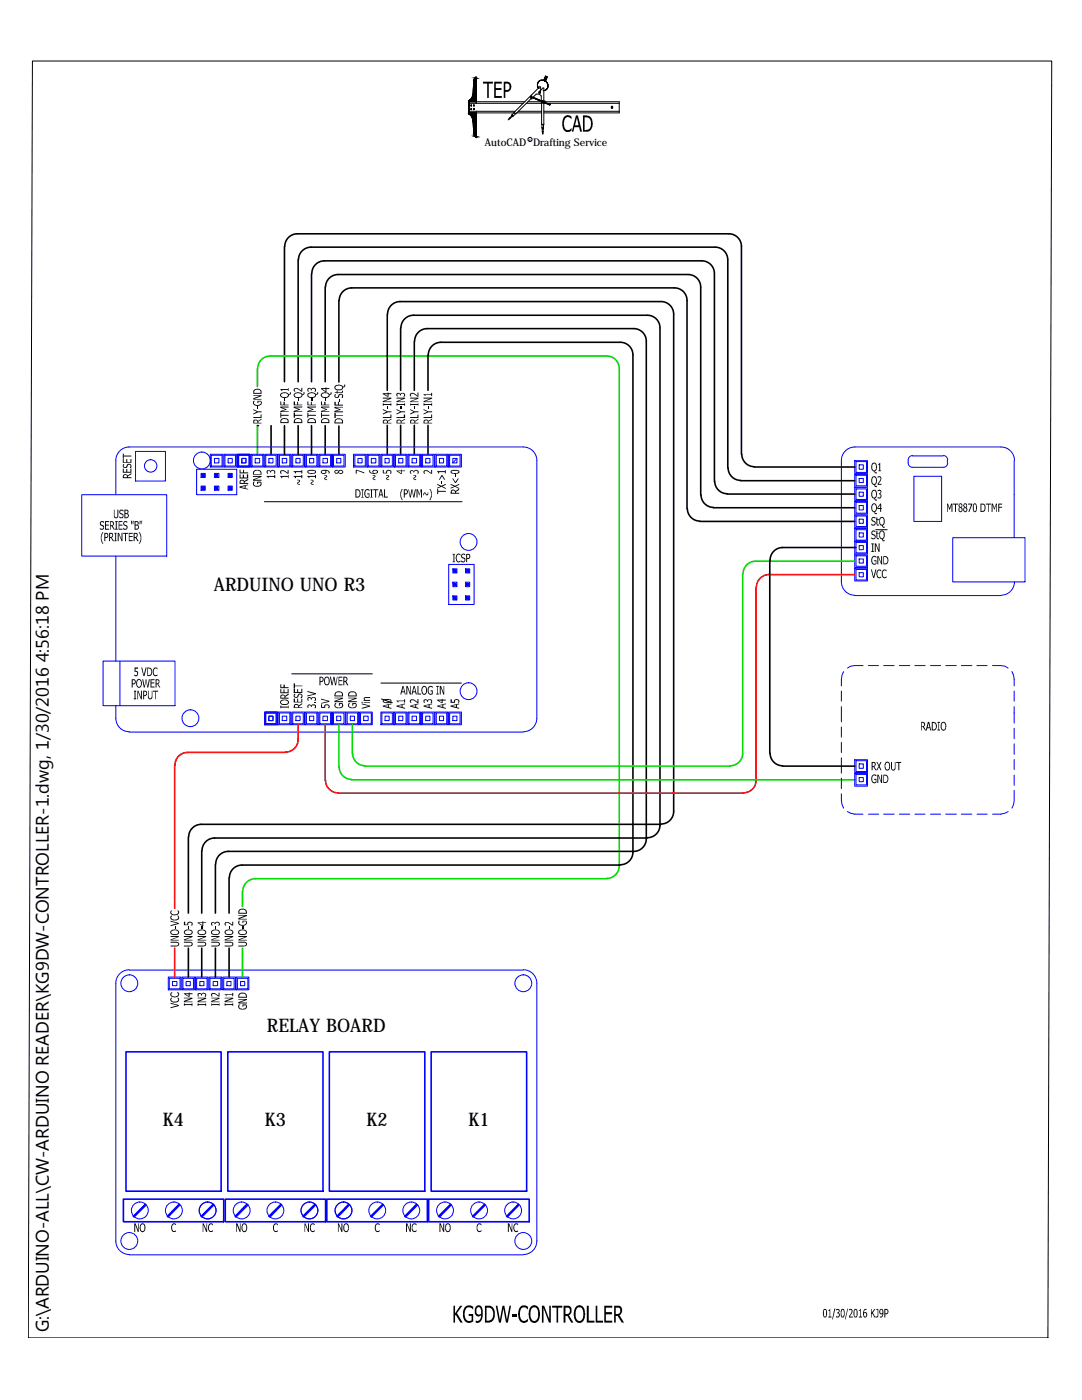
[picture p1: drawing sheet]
<svg xmlns="http://www.w3.org/2000/svg" width="216mm" height="279mm" viewBox="0 0 216 279" stroke-linecap="round" stroke-linejoin="round" font-family="sans-serif">
<defs><g id="words">
<g font-size="3.7">
<text x="42.7" y="118">ARDUINO UNO R3</text>
<text x="53.3" y="206">RELAY BOARD</text>
<text x="32.5" y="224.8">K4</text>
<text x="52.8" y="224.8">K3</text>
<text x="73.1" y="224.8">K2</text>
<text x="93.5" y="224.8">K1</text>
</g>
<text font-size="3.6" x="9.8" y="265.9" transform="rotate(-90 9.8 265.9)">G:\ARDUINO-ALL\CW-ARDUINO READER\KG9DW-CONTROLLER-1.dwg, 1/30/2016 4:56:18 PM</text>
<text font-size="2.1" x="96.8" y="29.1">AutoCAD Drafting Service</text>
<text font-size=".5" x="105.6" y="28.1">R</text>
</g></defs>
<!-- layer: WIRING -->
<g fill="none" stroke="#000" stroke-width=".32">
<path d="M56.8 49.2v27M59.5 51.9v24.3M62.2 54.6v21.6M64.7 52.1h75.3a2.51 2.51 0 0 1 2.6 2.5v41.5M64.7 52.1a2.51 2.51 0 0 0-2.5 2.5M64.9 57.3v18.9M67.6 60v16.2M70.2 57.5h64.3M70.2 57.5a2.51 2.51 0 0 0-2.5 2.5M134.6 57.5a2.51 2.51 0 0 1 2.5 2.5M137.1 60v41.5M137.3 54.8h-69.8a2.51 2.51 0 0 0-2.5 2.5"/>
<path d="M137.3 54.8a2.51 2.51 0 0 1 2.5 2.5v41.5M142.7 49.3h-80.6a2.51 2.51 0 0 0-2.5 2.5M142.7 49.3a2.51 2.51 0 0 1 2.5 2.5M145.2 51.9v41.5M145.4 46.7h-86.1a2.51 2.51 0 0 0-2.5 2.5M145.4 46.7a2.51 2.51 0 0 1 2.5 2.5v41.5M77.3 62.7v15.2M79.8 60.2h52.1a2.51 2.51 0 0 1 2.5 2.5v99.3M79.8 60.2a2.51 2.51 0 0 0-2.5 2.5M79.9 65.5v12.4M82.5 62.9h46.7M82.5 62.9a2.51 2.51 0 0 0-2.5 2.5"/>
<path d="M82.7 68.1v9.8M85.2 65.6h41.2M85.2 65.6a2.51 2.51 0 0 0-2.5 2.5M85.4 70.9v7M87.9 68.3h35.9a2.51 2.51 0 0 1 2.5 2.5v99.3M88 68.3a2.51 2.51 0 0 0-2.5 2.5M126.5 65.6a2.51 2.51 0 0 1 2.5 2.5M129 68.1v99.3a2.51 2.51 0 0 1-2.5 2.5M129.2 62.9a2.51 2.51 0 0 1 2.5 2.5M131.7 65.5v99.2M54.1 84.9v5.8M56.8 84.9v5.8"/>
<path d="M59.5 84.9v5.8M62.2 84.9v5.8M64.9 84.9v5.8M67.6 85v5.7M77.3 84.9v5.8M79.9 84.9v5.8M82.7 84.9v5.8M85.4 84.9v5.8M139.9 98.8a2.51 2.51 0 0 0 2.5 2.5M142.6 96a2.51 2.51 0 0 0 2.5 2.5M145.1 98.6h25.5M145.3 93.4a2.51 2.51 0 0 0 2.5 2.5"/>
<path d="M147.8 95.9h22.8M148 90.6a2.51 2.51 0 0 0 2.5 2.5M150.5 93.2h20.1M137.2 101.5a2.51 2.51 0 0 0 2.5 2.5M139.6 104.1h31M142.4 101.3h28.2M153.6 111.8v38.6M156.1 109.3h14.7M156.2 109.3a2.51 2.51 0 0 0-2.5 2.5M153.7 150.3a2.51 2.51 0 0 0 2.5 2.5M156.1 152.9h14.5M37.6 167.1v15.1"/>
<path d="M40.1 164.5h91.8M40.2 164.5a2.51 2.51 0 0 0-2.6 2.5M40.3 169.8v12.4M43 172.5v9.7M45.7 175.2v7M48.3 172.6h75.5M48.3 172.6a2.51 2.51 0 0 0-2.5 2.6M126.3 170.1a2.51 2.51 0 0 1-2.5 2.5M126.4 169.9h-80.8a2.51 2.51 0 0 0-2.6 2.5M129.2 167.2h-86.4a2.51 2.51 0 0 0-2.5 2.6M131.7 164.7a2.51 2.51 0 0 1-2.5 2.5M134.4 161.9a2.51 2.51 0 0 1-2.5 2.6"/>
<path d="M37.6 189.2v5.8M40.3 189.2v5.8M43 189.2v5.8M45.7 189.2v5.8"/>
</g>
<!-- layer: TEXT -->
<g fill="#000">
<path d="M96.4 16.3h2v.4h-.9v2.8h-.3v-2.8h-.8zM98.6 16.3h1.5v.4h-1.2v.9h1.2v.4h-1.2v1.2h1.2v.3h-1.5zM112.5 23.4l.3-.2a.93 .93 0 0 1 1.2 .1v.5l-.2-.2a.77 .77 0 0 0-.9-.1 .77 .77 0 0 0-.3 .9v1a.76 .76 0 0 0 .7 .6 .76 .76 0 0 0 .7-.4v.5l-.5 .2a1.27 1.27 0 0 1-1.3-1.5l.1-.9zM50.5 78.9h1.7v.1l-1.5 .6h1.5v.1h-1.7v-.2l1.4-.5h-1.4zM56.8 79.6h.2v.5h-.2zM55.9 77.6h1.6v-.1h.1v.5h-.1v-.2h-1.2v.2h-.2zM59.5 79.6h.2v.5h-.2zM58.6 77.6h.1a.49 .49 0 0 1 .7-.1l.7 .5v-.6h.2v.8h-.2l-.5-.4a.43 .43 0 0 0-.4-.2 .43 .43 0 0 0-.4 .4l.1 .2a.35 .35 0 0 1-.3-.6zM61.4 77.5a.42 .42 0 0 1 .7 .1 .51 .51 0 0 1 .7-.1 .51 .51 0 0 1 .2 .7h-.3a.33 .33 0 0 0 0-.6 .33 .33 0 0 0-.5 .3h-.2a.3 .3 0 0 0-.2-.3 .3 .3 0 0 0-.4 .2 .3 .3 0 0 0 .3 .4l-.4-.2zM62.2 79.6h.2v.5h-.2zM64.9 79.6h.2v.5h-.2zM67.6 79.6h.2v.5h-.2z"/>
<path d="M66.8 78.3h.4v-.3h.2v.3h.6a.21 .21 0 0 0 .3-.1 .21 .21 0 0 0 0-.2h.1l-.1 .4h-.9v.1h-.2v-.1h-.4zM66.8 78.7h.3a.31 .31 0 0 0-.2 .4 .31 .31 0 0 0 .4 .2 .31 .31 0 0 0 .2-.4 .51 .51 0 0 1 .7-.2 .51 .51 0 0 1 .1 .7h-.2a.32 .32 0 0 0 .1-.5 .32 .32 0 0 0-.5 .1 .5 .5 0 0 1-.7 .4 .5 .5 0 0 1-.2-.7zM76.4 79.4h1.7v.2l-1.5 .5h1.5v.1h-1.7v-.1l1.3-.5h-1.3zM79.1 78.5a.47 .47 0 0 1 .8 .2 .51 .51 0 0 1 .6-.3 .51 .51 0 0 1 .3 .6l-.3 .2a.33 .33 0 0 0 0-.6 .33 .33 0 0 0-.5 .3h-.2a.28 .28 0 0 0-.2-.3 .28 .28 0 0 0-.3 .2 .28 .28 0 0 0 .1 .3l-.3-.1zM79.1 79.4h1.7v.2l-1.4 .5h1.4v.1h-1.7v-.1l1.3-.5h-1.3zM81.8 79.4h1.7v.2l-1.5 .5h1.5v.1h-1.7v-.1l1.4-.5h-1.4zM81.8 78.5h.2a1.27 1.27 0 0 1 1.3 .5v-.7h.2v.9h-.3l-.3-.3a.57 .57 0 0 0-.9 0l.1 .2-.3-.1zM84.5 79.4h1.7v.2l-1.4 .5h1.4v.1h-1.7v-.1l1.3-.5h-1.3zM84.5 78.7h1.5v-.3h.2v.6h-.2v-.2h-1.1v.2h-.1zM24.5 90.5h.2v.4h1.5v.2h-1.5v.5h-.2zM24.5 93.5h.2v.7h.5v-.6h.2v.6h.6v-.7h.2v.8h-1.7zM24.6 92.6h.3a.31 .31 0 0 0-.2 .4 .31 .31 0 0 0 .4 .2 .31 .31 0 0 0 .2-.4 .5 .5 0 0 1 .7-.1 .5 .5 0 0 1 .1 .7h-.3a.32 .32 0 0 0 .2-.5 .32 .32 0 0 0-.5 0 .51 .51 0 0 1-.6 .5 .51 .51 0 0 1-.3-.8z"/>
<path d="M24.5 91.6h.2v.7h.5v-.7h.2v.7h.6v-.7h.2v.8h-1.7zM47.8 93.7h.2v.6h.5v-.5h.2v.5h.8v.2h-1.7zM47.8 94.7h.2v.6h.4v-.6h.3v.6h.6v-.6h.2v.8h-1.7zM50.5 81.6l.9 .5h.8v.2h-.7l-1 .4v-.2l.7-.3-.7-.4zM51.4 81.1h.2v.5h-.2zM50.6 96.1h.3a.52 .52 0 0 0-.1 .7 .52 .52 0 0 0 .7 .2 .42 .42 0 0 0 .4-.2 .42 .42 0 0 0 0-.5h-.4v.3h-.2v-.5h.8v.2a.74 .74 0 0 1-.2 .8 .74 .74 0 0 1-.9 0 .6 .6 0 0 1-.5-.3 .6 .6 0 0 1 .1-.7zM50.5 95h1.7v.2l-1.5 .5h1.5v.2h-1.7v-.2l1.3-.5h-1.3zM50.5 83.2h1.5v-.5h.2v.7h-1.7zM50.5 80.1l.4-.1a.47 .47 0 0 0-.1 .6 .47 .47 0 0 0 .6 .2 .51 .51 0 0 0 .6-.7h-.4v.3h-.2v-.4h.7a.65 .65 0 0 1 0 .8 .65 .65 0 0 1-.7 .2l-.3-.1a.58 .58 0 0 1-.6-.2 .58 .58 0 0 1 0-.6zM53.3 93.9l.5-.1 .2 .2a.51 .51 0 0 1 .7-.2 .51 .51 0 0 1 .2 .7h-.3a.33 .33 0 0 0 0-.5 .33 .33 0 0 0-.5 .3h-.2a.3 .3 0 0 0-.2-.3 .3 .3 0 0 0-.4 .2 .3 .3 0 0 0 .2 .3l-.3-.1zM53.2 95h1.5v-.2h.2v.6h-.2v-.2h-1.1v.2h-.1zM55.9 80.1h.2v.7h.5v-.6h.2v.6h.8v.1h-1.7z"/>
<path d="M55.9 95h1.6v-.2h.1v.6h-.1v-.2h-1.2v.2h-.2v-.2h-.2zM55.9 94l.7-.2 .8 .6v-.6h.2v.7h-.3l-.8-.5a.29 .29 0 0 0-.4 .1 .29 .29 0 0 0 .2 .4h-.4zM55.9 81.1h1.7v.2h-1.4l.9 .3v.2l-.9 .3h1.4v.1h-1.7v-.2l1-.3-1-.3zM55.9 82.3h.2v.5h1.5v.2h-1.5v.4h-.2zM58.6 80.1h.3v.7h.4v-.6h.2v.6h.8v.1h-1.7zM59.3 95.7a.36 .36 0 0 1 .6 .2 .36 .36 0 0 1-.4 .5v.2h.4l-.1 .2a.35 .35 0 0 1-.4-.2 .35 .35 0 0 1 0-.4l.3-.3h-.4zM58.6 82.3h.3v.5h1.4v.2h-1.4v.4h-.3zM58.6 95h1.5v-.2h.2v.6h-.2v-.2h-1.1v.2h-.1zM58.6 94h1.5v-.2h.2v.7h-.2v-.3h-1.1v.3h-.1zM58.6 81.1h1.7v.2h-1.4l1 .3v.2l-1 .3h1.4v.1h-1.7v-.2l1-.3-1-.3zM61.3 80.1h.2v.7h.5v-.6h.2v.6h.8v.1h-1.7zM62 95.7a.35 .35 0 0 1 .4 .1 .35 .35 0 0 1 .1 .4l-.3 .3 .4 .1a.33 .33 0 0 1-.6 0 .33 .33 0 0 1 .3-.5l.1-.2h-.4z"/>
<path d="M61.3 95h1.6v-.2h.1v.6h-.1v-.2h-1.2v.2h-.1zM61.3 81.1h1.7v.2h-1.4l.9 .3v.2l-.9 .3h1.4v.1h-1.7v-.2l1-.3-1-.3zM61.3 82.3h.2v.5h1.5v.2h-1.5v.4h-.2zM64.1 80.1h.2v.7h.4v-.6h.3v.6h.7v.1h-1.6zM64.7 94.8a.36 .36 0 0 1 .6 .2 .36 .36 0 0 1-.4 .4v.2l.4 .1a.31 .31 0 0 1-.6-.1 .31 .31 0 0 1 .4-.4l-.1-.3h-.3zM64.1 82.3h.2v.5h1.4v.2h-1.4v.4h-.2zM64.1 81.1h1.6v.2h-1.4l1 .3v.2l-1 .3h1.4v.1h-1.6v-.2l.9-.3-.9-.3zM66.7 80.2h.3v.6h.4v-.6h.2v.6h.8v.1h-1.7zM66.7 81.2h1.7v.1h-1.4l1 .4-1 .4h1.4v.2h-1.7v-.3l1-.3-1-.2zM66.7 82.4h.3v.5h1.4v.1h-1.4v.4h-.3zM71 93.8l1.7 .5v.2l-1.5-.6v.6h-.2zM72.1 97.6h.5v.2h-.2v1.4h.2v.1h-.5v-.1h.2v-1.4h-.2z"/>
<path d="M72.8 97.8h.1a.48 .48 0 0 1 .8 0v.2a.46 .46 0 0 0-.6-.2 .46 .46 0 0 0-.2 .6v.1a.5 .5 0 0 0 .1 .5 .5 .5 0 0 0 .6 .1v-.4h-.3v-.2h.4v.7a.64 .64 0 0 1-.8 0 .64 .64 0 0 1-.2-.7zM74.4 94.8a.36 .36 0 0 1 .5 .2 .36 .36 0 0 1-.4 .4v.2l.4 .1a.31 .31 0 0 1-.5-.1 .31 .31 0 0 1 .3-.4v-.3h-.3zM73.9 97.6h.5v.2h-.2v1.4l.2 .1h-.5l.1-.1v-1.4h-.1zM74.5 97.6h1v.2h-.5v1.5h-.1v-1.5h-.4zM76.4 81.6l.9 .5h.8v.2h-.7l-1 .4v-.2l.7-.3-.7-.4zM77 94.8h.1a.32 .32 0 0 1 .5 .1 .32 .32 0 0 1-.3 .5l-.1 .2 .5 .1v.1a.4 .4 0 0 1-.5 0 .4 .4 0 0 1-.1-.4l.2-.2a.16 .16 0 0 0 .2-.1 .16 .16 0 0 0-.2-.2h-.3zM76.6 97.6h.2v1.5h.6v.2h-.8zM77.3 81.1h.2v.5h-.2zM76.4 93.8h.2v.5h.5a.51 .51 0 0 1 .6-.5 .51 .51 0 0 1 .3 .7h-.2a.33 .33 0 0 0 0-.4 .33 .33 0 0 0-.4-.1 .33 .33 0 0 0-.1 .4l-.9 .1zM76.4 80.5h.2v.1h1.3v-.1h.2v.4h-.2v-.1h-1.3v.1h-.2zM76.4 83.2h1.5v-.5h.2v.7h-1.7zM79.1 81.6l1 .5h.7v.2h-.7l-1 .4v-.2l.8-.3-.8-.4z"/>
<path d="M79.9 81.1h.3v.5h-.3zM80.1 97.7l.3-.1-.4 .9 .1 .7 .3 .6-.3-.1-.2-.7v-.7zM79.1 83.2h1.5v-.5h.2v.7h-1.7zM79.1 80.5h.2v.1h1.3v-.1h.2v.4h-.2v-.1h-1.3v.1h-.2zM81.8 81.6l.9 .5h.8v.2h-.7l-1 .4v-.2l.7-.3-.7-.4zM81.8 94a.54 .54 0 0 1 .8 0 .49 .49 0 0 1 .7-.2 .49 .49 0 0 1 .1 .7h-.2a.32 .32 0 0 0-.1-.5 .32 .32 0 0 0-.4 .3h-.2a.28 .28 0 0 0-.4-.2 .28 .28 0 0 0 0 .4h-.3zM82.5 94.8a.36 .36 0 0 1 .5 .2 .36 .36 0 0 1-.3 .4v.2l.4 .1-.1 .1a.33 .33 0 0 1-.4-.1 .33 .33 0 0 1 0-.4l.3-.3-.4-.1zM82.7 81.1h.2v.5h-.2zM81.5 97.6h.1l.2 1.4 .3-1.4h.2l.2 1.4 .3-1.4h.2l-.3 1.7h-.2l-.3-1.4-.2 1.4h-.2zM81.8 80.5l.2 .1h1.4l.1-.1v.4l-.1-.1h-1.4l-.2 .1zM81.8 83.2h1.5v-.5h.2v.7h-1.7zM83.1 97.6h.3l.3 1 .2-1h.3v1.7h-.2v-1.5l-.3 1.1-.4-1.1v1.5h-.2z"/>
<path d="M84.5 81.6l1 .5h.7v.2h-.7l-1 .4v-.2l.8-.3-.8-.4zM84.5 98.4l.4-.1 .2 .4h.2v-.4a.29 .29 0 0 1 0 .5 .29 .29 0 0 1-.4-.3h-.3v.4h-.2zM85.4 81.1h.2v.5h-.2zM85.7 97.6h.2l.3 .6v1l-.4 .6-.1-.1 .3-.5v-.9zM84.5 83.2h1.5v-.5h.2v.7h-1.7zM84.5 80.5h.2v.1h1.3v-.1h.2v.4h-.2v-.1h-1.3v.1h-.2zM84.5 94l.3-.2a.69 .69 0 0 1 .8 .3l.4 .3v-.6h.2v.7h-.3l-.7-.5a.3 .3 0 0 0-.4 0 .3 .3 0 0 0 0 .5h-.2zM88.1 96h.2v.4h-.2zM88.1 94.8h.2l.5 .9h-.2l-.4-.7-.5 .7h-.1zM87.2 96.6l.9 .4 .9-.4v.2l-.7 .3 .7 .3v.2l-.9-.5-.9 .4v-.2l.7-.2-.7-.3zM87.2 94h1.6v-.2h.2v.7h-.2v-.3h-1.2v.3h-.2v-.3h-.2zM87.2 97.6h.2v.4h1.6v.2h-1.6v.4h-.2z"/>
<path d="M90.8 94.7h.2v.5h-.2zM90.2 95.5h.2l.5 .7 .5-.7h.2l-.6 .9h-.2zM89.9 96.6l.9 .4 .8-.4v.2l-.7 .3 .7 .3v.2l-.8-.5-.9 .4v-.2l.7-.2-.7-.3zM175.1 97.8a.44 .44 0 0 1 .7 .1 .44 .44 0 0 1-.2 .6 .51 .51 0 0 1 .2 .7 .51 .51 0 0 1-.7 .2v-.2a.33 .33 0 0 0 .6-.1 .33 .33 0 0 0-.3-.4v-.2a.28 .28 0 0 0 .3-.2 .28 .28 0 0 0-.2-.4 .28 .28 0 0 0-.3 .2zM175.3 92.6l.3-.2v1.5h.2v.1h-.5v-.1h.1v-1.1h-.1zM175.1 95.1a.48 .48 0 0 1 .6 .1 .48 .48 0 0 1 .1 .6l-.5 .8h.6v.2h-.8l.1-.4 .3-.3a.46 .46 0 0 0 .2-.5 .46 .46 0 0 0-.3-.4l-.3 .2zM20.1 104.1l.5-.1 .2 .1v.3a.31 .31 0 0 0-.5-.2 .31 .31 0 0 0-.1 .5l.1 .1a.5 .5 0 0 1 .5 .7 .5 .5 0 0 1-.9 .1v-.3a.32 .32 0 0 0 .5 .3 .32 .32 0 0 0 .1-.5v-.1a.59 .59 0 0 1-.5-.3 .59 .59 0 0 1 .1-.6zM20.4 106.3l.2-.1-.3 .6-.1 .8 .4 .9-.2-.1-.3-.6v-.9zM20.9 104h.9v.2h-.7v.5h.6v.2h-.6v.6h.7v.2h-.9zM22.7 101.7h.2v1.1a.31 .31 0 0 0 .2 .4 .31 .31 0 0 0 .3-.4v-1.1h.2v1.1a.47 .47 0 0 1-.4 .6 .47 .47 0 0 1-.5-.6zM22.8 106.3h.5l-.1 .2v1.4l.1 .1h-.5v-.1h.2v-1.4h-.2zM23 104h.5v.2h-.2v1.3h.2v.2h-.5v-.2h.1v-1.3h-.1z"/>
<path d="M23.7 104h.7v.2h-.6v.5h.6v.2h-.6v.6h.6v.2h-.7zM23.9 101.8l.6-.1 .1 .1v.3a.32 .32 0 0 0-.5-.2 .32 .32 0 0 0 0 .5 .51 .51 0 0 1 .5 .7 .51 .51 0 0 1-.8 .2v-.3a.34 .34 0 0 0 .5 .2 .34 .34 0 0 0 0-.5 .51 .51 0 0 1-.5-.3 .51 .51 0 0 1 .1-.6zM23.5 106.3h.2l.5 1.4v-1.4h.2v1.7h-.2l-.5-1.5v1.5h-.2zM24.6 106.3h1v.2h-.5v1.5h-.2v-1.5h-.3zM24.6 104.2h.1a.46 .46 0 0 1 .7-.1v.3a.31 .31 0 0 0-.4-.2 .31 .31 0 0 0-.2 .3 .31 .31 0 0 0 .3 .3 .52 .52 0 0 1 .3 .7 .52 .52 0 0 1-.8 .1v-.3a.32 .32 0 0 0 .4 .3 .32 .32 0 0 0 .3-.4 .32 .32 0 0 0-.4-.2l-.3-.2zM25.7 106.3h.8v.2h-.7v.5h.7v.2h-.7v.6h.7v.2h-.8zM27.7 106.2l.3 .1 .2 .6v1l-.3 .6-.2-.1 .3-.5 .1-.9zM90.3 110.5h.5l-.1 .2v1.4l.1 .1h-.5v-.1h.2v-1.4h-.2zM91.2 110.6l.5-.1 .2 .1v.3a.43 .43 0 0 0-.6-.1 .43 .43 0 0 0-.2 .5v.3a.41 .41 0 0 0 .3 .4 .41 .41 0 0 0 .5-.2v.3a.53 .53 0 0 1-.7 .1 .53 .53 0 0 1-.2-.6l-.1-.4zM92.1 110.7a.52 .52 0 0 1 .7-.1v.3a.33 .33 0 0 0-.4-.2 .33 .33 0 0 0-.2 .4 .33 .33 0 0 0 .4 .2h.1a.54 .54 0 0 1 .1 .8 .54 .54 0 0 1-.8 0v-.3a.36 .36 0 0 0 .4 .3 .36 .36 0 0 0 .3-.5l-.1-.1a.52 .52 0 0 1-.6-.2 .52 .52 0 0 1 .1-.6zM173.9 103.4l.2-.2h.5h.1v.4a.33 .33 0 0 0-.4-.2 .33 .33 0 0 0-.2 .4 .33 .33 0 0 0 .4 .2 .5 .5 0 0 1 .1 .8 .5 .5 0 0 1-.7 0v-.3a.33 .33 0 0 0 .5 .2 .33 .33 0 0 0-.1-.6 .48 .48 0 0 1-.4-.2 .48 .48 0 0 1 0-.5zM174 106l.2-.2 .4 .1v.3a.29 .29 0 0 0-.3-.2 .29 .29 0 0 0-.2 .4 .29 .29 0 0 0 .3 .2 .53 .53 0 0 1 .3 .8 .53 .53 0 0 1-.8 .1v-.3a.35 .35 0 0 0 .5 .2 .35 .35 0 0 0 0-.5 .53 .53 0 0 1-.5-.3 .53 .53 0 0 1 .1-.6z"/>
<path d="M173.9 108.4h.5v.2h-.2v1.4h.2v.2h-.5v-.2h.1v-1.4h-.1zM174 111.2v-.1a.54 .54 0 0 1 .9 0l-.1 .2a.45 .45 0 0 0-.6-.1 .45 .45 0 0 0-.2 .5v.1a.52 .52 0 0 0 .2 .5 .52 .52 0 0 0 .5 .1v-.4h-.3v-.2h.5v.8a.67 .67 0 0 1-.8 0 .67 .67 0 0 1-.2-.8zM173.8 113.7h.2l.3 1.4 .4-1.4h.2l-.5 1.7h-.2zM174.9 103.2h.2v.4h.3v.2h-.3v.6a.23 .23 0 0 0 0 .3 .23 .23 0 0 0 .3 0v.2h-.1a.27 .27 0 0 1-.3 0 .27 .27 0 0 1-.1-.3zM174.9 106h.2v.3h.3v.2h-.3v.9h.3v.2a.33 .33 0 0 1-.4-.1 .33 .33 0 0 1-.1-.3zM175 113.9a.53 .53 0 0 1 .8-.1v.3a.4 .4 0 0 0-.5-.2 .4 .4 0 0 0-.2 .4v.2a.48 .48 0 0 0 .1 .6 .48 .48 0 0 0 .6-.1v.2a.52 .52 0 0 1-.6 .2 .52 .52 0 0 1-.3-.7zM174.6 108.4h.2l.5 1.4v-1.4h.2v1.8h-.2l-.6-1.5v1.5h-.1zM175.1 111h.2l.5 1.3v-1.3h.2v1.6h-.2l-.5-1.4v1.4h-.2zM176.1 113.8a.52 .52 0 0 1 .8 0v.3a.46 .46 0 0 0-.6-.1 .46 .46 0 0 0-.2 .6 .43 .43 0 0 0 .3 .5 .43 .43 0 0 0 .5-.1v.2a.62 .62 0 0 1-.7 0 .62 .62 0 0 1-.2-.7zM189 100.5h.2l.3 .9 .3-.9h.2v1.7h-.1v-1.5l-.4 1h-.1l-.3-1v1.5h-.1zM190.2 100.5h1v.2h-.5v1.5h-.1v-1.5h-.4zM193.2 100.5h.8l-.6 1.7h-.2l.6-1.5h-.6z"/>
<path d="M196.7 100.5h1v.2h-.4v1.5h-.1v-1.5h-.5zM197.9 100.5h.2l.3 .9 .3-.9h.2v1.7h-.1v-1.5l-.4 1-.4-1v1.5h-.1zM199.2 100.5h.8v.2h-.6v.4h.6v.2h-.6v.9h-.2zM26.7 137.8h.5v.2h-.2v1.4h.2v.2h-.5l.2-.2v-1.4h-.2zM26.9 133.2h.7v.3h-.6l.1 .3a.58 .58 0 0 1 .5 .6 .58 .58 0 0 1-.6 .6l-.2-.1v-.3a.33 .33 0 0 0 .4 .1 .33 .33 0 0 0 .1-.5 .33 .33 0 0 0-.4-.1zM27.4 137.8h.2l.5 1.4v-1.4h.2v1.8h-.2l-.5-1.5v1.5h-.2zM28.2 133.2h.2l.3 1.5 .4-1.5h.2l-.5 1.7h-.2zM28.4 135.6h.2l.2 1.4 .3-1.4h.1l.3 1.4 .2-1.4h.2l-.3 1.6h-.2l-.3-1.4-.2 1.4h-.2zM29.5 137.8h.1v1.1a.34 .34 0 0 0 .4 .5 .34 .34 0 0 0 .3-.5v-1.1h.1v1.1a.47 .47 0 0 1-.4 .7 .47 .47 0 0 1-.5-.7zM30 135.6h.9v.1h-.7v.5h.6v.2h-.6v.6h.7v.2h-.9zM30.5 137.8h1.1v.2h-.5v1.6h-.1v-1.6h-.5zM30.7 133.4l.2-.2h.3l.2 .1v.3a.5 .5 0 0 0-.6 0 .5 .5 0 0 0-.1 .6 .45 .45 0 0 0 .2 .5 .45 .45 0 0 0 .5-.1v.2a.64 .64 0 0 1-.7 0 .64 .64 0 0 1-.2-.8z"/>
<path d="M55.9 136.6h.2v.5h.5v-.5h.2v.5h.8v.2h-1.7zM55.9 137.5h.2v.7h.5v-.6h.2v.6h.6v-.7h.2v.9h-1.7zM58.6 136.4h.3v.4h1.4v.2h-1.4v.4h-.3zM58.6 137.5h.3v.6h.4v-.6h.2v.6h.6v-.6h.2v.8h-1.7zM58.7 138.5h.3a.32 .32 0 0 0-.3 .4 .32 .32 0 0 0 .4 .2 .32 .32 0 0 0 .3-.4 .52 .52 0 0 1 .8-.1 .52 .52 0 0 1 .1 .7h-.4l.1-.1a.32 .32 0 0 0 .1-.5 .32 .32 0 0 0-.4-.1 .32 .32 0 0 0-.1 .5 .53 .53 0 0 1-.8 .1 .53 .53 0 0 1-.1-.7zM61.3 137.9l1.7 .5v.1l-1.7 .5v-.2l1.4-.3-1.4-.4zM61.5 139.1h.4l.2 .3a.51 .51 0 0 1 .7-.2 .51 .51 0 0 1 .2 .7h-.3a.33 .33 0 0 0 0-.6 .33 .33 0 0 0-.5 .3h-.2a.28 .28 0 0 0-.2-.3 .28 .28 0 0 0-.3 .2 .28 .28 0 0 0 .2 .3l-.4-.1v-.4zM64.1 139.4l1.6 .5v.2l-1.6 .3v-.1l1.4-.4-1.4-.3zM65.8 135.1h.2l.3 1.3 .2-1.3h.2l.3 1.4 .2-1.4h.2l-.4 1.7h-.1l-.3-1.4-.2 1.4h-.2zM67.6 135.1h.7v.1h-.6v.5h.6v.2h-.6v.7h.6v.2h-.7zM66.7 139.2h1.7v.2l-1.4 .5h1.4v.2h-1.7v-.2l1.4-.5h-1.4zM69.5 139.2h1.7v.2l-1.5 .5h1.5v.2h-1.7v-.2l1.3-.5h-1.3z"/>
<path d="M72.6 139.3l.2-.2h1v.2l-1 .1 .1 .3h.9v.2h-1.2v-.2h.2l-.2-.1zM79.1 139.8h1.5v-.2h.2v.6h-.2v-.3h-1.1v.3h-.1zM81.1 136.9h.2l.5 1.4v-1.4h.2v1.7h-.2l-.5-1.5v1.5h-.2zM81.8 139.7l.7-.1 .8 .5v-.6h.2v.8h-.3l-.3-.3a.52 .52 0 0 0-.9 0l.1 .3h-.3zM83.3 136.9h.2v1.5h.5v.2h-.7zM84.6 139.6h.5l.2 .2a.52 .52 0 0 1 .7-.3 .52 .52 0 0 1 .2 .8h-.3a.33 .33 0 0 0 0-.5 .33 .33 0 0 0-.5 .3h-.2a.29 .29 0 0 0-.2-.4 .29 .29 0 0 0-.3 .2 .29 .29 0 0 0 .1 .4l-.3-.2zM85.5 137l.2-.1 .6 .1 .1 .3a.5 .5 0 0 0-.7-.1 .5 .5 0 0 0-.2 .7v.1a.47 .47 0 0 0 .7 .4v-.4h-.3v-.2h.5v.7a.72 .72 0 0 1-.9-.1 .72 .72 0 0 1-.2-.9zM87.1 136.9h.5v.2h-.2v1.3h.2v.2h-.5v-.2h.1v-1.3h-.1zM87.7 136.9h.3l.5 1.4v-1.4h.1v1.7h-.2l-.5-1.5v1.5h-.2zM89.9 139.6h.3v.5h.4a.51 .51 0 0 1 .6-.6 .51 .51 0 0 1 .4 .8h-.3a.34 .34 0 0 0 .1-.5 .34 .34 0 0 0-.4-.1 .34 .34 0 0 0-.2 .4v.2h-.9zM55.9 140.8h.2v.2h1.4v-.2h.1v.5l-.1-.1h-1.4v.1h-.2zM58.6 139.4h.3v.7h.4v-.7h.2v.7h.6v-.7h.2v.8h-1.7z"/>
<path d="M61.3 140.8a.44 .44 0 0 1 .8 0 .51 .51 0 0 1 .7-.2 .51 .51 0 0 1 .2 .7h-.3a.33 .33 0 0 0 0-.5 .33 .33 0 0 0-.5 .3h-.2a.28 .28 0 0 0-.2-.3 .28 .28 0 0 0-.3 .1 .28 .28 0 0 0 .2 .4l-.4-.1zM62.7 140.1h.3v.2h-.3zM64.1 140.6h.2v.5h.4a.58 .58 0 0 1 .4-.5 .58 .58 0 0 1 .7 .2v.1a.27 .27 0 0 1-.1 .3 .27 .27 0 0 1-.2 .1 .34 .34 0 0 0-.3-.6 .34 .34 0 0 0-.3 .5l-.8 .1zM66.9 140.3h.2a.56 .56 0 0 0 0 .8 .56 .56 0 0 0 .8 0l.4-.1v-.5h-.5v.3h-.2v-.5h.7a.69 .69 0 0 1 0 .9 .69 .69 0 0 1-.9 .1h-.3a.64 .64 0 0 1-.2-1zM69.5 140.4l.3-.1a.53 .53 0 0 0-.1 .7 .53 .53 0 0 0 .7 .2 .46 .46 0 0 0 .5-.2 .46 .46 0 0 0 0-.5h-.4v.3h-.2v-.5h.7a.71 .71 0 0 1 0 .9 .71 .71 0 0 1-.8 .1 .62 .62 0 0 1-.7-.2 .62 .62 0 0 1 0-.7zM72.2 140.4l1.6 .4v.2l-1.6 .5v-.2l1.4-.4-1.4-.3zM174 154.7h.1a.52 .52 0 0 1 .8 0v.2a.55 .55 0 0 0-.7 0 .55 .55 0 0 0-.2 .7 .45 .45 0 0 0 .2 .5 .45 .45 0 0 0 .5 0v-.5h-.3v-.2h.5v.7a.66 .66 0 0 1-.8 0 .66 .66 0 0 1-.2-.7zM174.9 152.1h.2l.3 .6 .3-.6h.2l-.4 .8 .4 .8h-.2l-.3-.6-.3 .6h-.2l.4-.8zM175.1 154.6h.2l.5 1.3v-1.3h.2v1.7h-.2l-.5-1.5v1.5h-.2zM177.8 152.1h.2v1a.33 .33 0 0 0 .3 .5 .33 .33 0 0 0 .3-.5v-1h.1v1a.49 .49 0 0 1-.5 .7 .49 .49 0 0 1-.4-.7zM178.8 152.1h1v.2h-.4v1.4h-.1v-1.4h-.5zM187.1 144.1h.5v.2h-.2v1.3h.2v.2h-.5v-.2h.2v-1.3h-.2z"/>
<path d="M34 183.8l1.7 .4v.2l-1.7 .4v-.2l1.4-.3-1.4-.4zM34.9 184.9h.1v.4h-.1zM34 186.8h1.7v.2l-1.5 .6h1.5v.1h-1.7v-.2l1.4-.5h-1.4zM34.1 199.1h.3a.48 .48 0 0 0-.1 .7 .48 .48 0 0 0 .7 .1 .41 .41 0 0 0 .5-.2 .41 .41 0 0 0-.2-.6h.3a.73 .73 0 0 1-.1 .9 .73 .73 0 0 1-.9 .1l-.2-.1a.6 .6 0 0 1-.3-.9zM34 198.2l.2-.2 .2 .1a.43 .43 0 0 0-.2 .6 .43 .43 0 0 0 .6 .2h.1a.47 .47 0 0 0 .5-.2 .47 .47 0 0 0 0-.6h.2a.55 .55 0 0 1 .1 .7 .55 .55 0 0 1-.7 .2h-.4a.6 .6 0 0 1-.6-.8zM34 187.9h1a.5 .5 0 0 1 .7 .3 .5 .5 0 0 1-.2 .6l-1.5 .1v-.2h1a.34 .34 0 0 0 .6-.3 .34 .34 0 0 0-.6-.3h-1zM34.1 182.7h.3a.43 .43 0 0 0-.2 .6 .43 .43 0 0 0 .6 .2 .46 .46 0 0 0 .6-.1 .46 .46 0 0 0-.1-.7h.3a.7 .7 0 0 1-.1 .9 .7 .7 0 0 1-.8 .1h-.2a.59 .59 0 0 1-.4-1zM34.1 181.7h.3a.43 .43 0 0 0-.1 .6 .43 .43 0 0 0 .5 .2h.1a.44 .44 0 0 0 .5-.2 .44 .44 0 0 0 0-.5l.2-.1a.65 .65 0 0 1 0 .7 .65 .65 0 0 1-.7 .3l-.3-.1a.54 .54 0 0 1-.6-.2 .54 .54 0 0 1 .1-.7zM37.6 184.9h.2v.4h-.2zM36.7 183.9h.2v.6h.5a.51 .51 0 0 1 .5-.6 .51 .51 0 0 1 .5 .6l-.1 .2h-.2l.2-.3a.35 .35 0 0 0-.4-.3 .35 .35 0 0 0-.3 .4v.1h-.9zM36.7 199.1h1.7v.2l-1.5 .6h1.5v.1h-1.7v-.2l1.3-.6h-1.3zM36.7 186.8h1.7v.2l-1.5 .6h1.5v.1h-1.7v-.2l1.3-.5h-1.3z"/>
<path d="M36.7 187.9h1.1a.46 .46 0 0 1 .6 .4 .46 .46 0 0 1-.4 .5l-1.3 .1v-.2h1.1a.33 .33 0 0 0 .5-.3 .33 .33 0 0 0-.5-.3h-1.1zM39.4 198.3a.49 .49 0 0 1 .8 .1 .51 .51 0 0 1 .7-.2 .51 .51 0 0 1 .2 .7h-.3a.33 .33 0 0 0 0-.6 .33 .33 0 0 0-.5 .4h-.2a.28 .28 0 0 0-.2-.4 .28 .28 0 0 0-.3 .2 .28 .28 0 0 0 .1 .4l-.3-.1zM40.3 184.9h.2v.4h-.2zM39.4 199.1h1.7v.2l-1.4 .6h1.4v.1h-1.7v-.2l1.4-.6h-1.4zM39.4 187.9h1.1a.47 .47 0 0 1 .6 .3 .47 .47 0 0 1-.3 .6l-1.4 .1v-.2h1.1a.31 .31 0 0 0 .5-.3 .31 .31 0 0 0-.5-.3h-1.1zM39.4 186.8h1.7v.2l-1.4 .6h1.4v.1h-1.7v-.2l1.4-.5h-1.4zM42.1 184.2a.54 .54 0 0 1 .8 0 .49 .49 0 0 1 .7-.2 .49 .49 0 0 1 .1 .7h-.2a.33 .33 0 0 0 0-.6 .33 .33 0 0 0-.5 .4h-.2a.27 .27 0 0 0-.3-.3 .27 .27 0 0 0-.2 .2 .27 .27 0 0 0 .2 .3l-.3-.1zM43 184.9h.2v.4h-.2zM42.2 199.1h1.6v.2l-1.5 .6h1.5v.1h-1.6v-.2l1.3-.6h-1.3zM42.2 198.3l.1-.1a1.27 1.27 0 0 1 1.3 .5v-.6h.2v.8l-.4-.1-.2-.2a.56 .56 0 0 0-.9 0l.2 .3h-.3zM42.2 186.8h1.6v.2l-1.5 .6h1.5v.1h-1.6v-.2l1.3-.5h-1.3zM42.2 187.9h1a.48 .48 0 0 1 .6 .3 .48 .48 0 0 1-.2 .6l-1.4 .1v-.2h1a.33 .33 0 0 0 .5-.3 .33 .33 0 0 0-.5-.3h-1z"/>
<path d="M45.7 184.9h.2v.4h-.2zM44.8 199.1h1.7v.2l-1.4 .6h1.4v.1h-1.7v-.2l1.4-.6h-1.4zM44.8 198.4h1.5v-.2h.2v.6h-.2v-.2h-1.1v.2h-.1zM44.8 186.8h1.7v.2l-1.4 .6h1.4v.1h-1.7v-.2l1.4-.5h-1.4zM44.9 184.1l.7-.1 .7 .6v-.7h.2v.8h-.3l-.5-.4a.35 .35 0 0 0-.5-.1 .35 .35 0 0 0-.1 .5l-.3-.1zM44.8 187.9h1.1a.48 .48 0 0 1 .6 .3 .48 .48 0 0 1-.2 .6l-1.5 .1v-.2h1.1a.31 .31 0 0 0 .4-.3 .31 .31 0 0 0-.4-.3h-1.1zM48.4 184.9h.2v.4h-.2zM47.6 199.4h1.7v.2l-1.5 .5h1.5v.2h-1.7v-.3l1.3-.5h-1.3zM47.6 187.9h1a.47 .47 0 0 1 .6 .3 .47 .47 0 0 1-.2 .6l-1.4 .1v-.2h1a.31 .31 0 0 0 .5-.3 .31 .31 0 0 0-.5-.3h-1zM47.6 186.8h1.7v.2l-1.5 .6h1.5v.1h-1.7v-.2l1.3-.5h-1.3zM47.6 183.8h.3a.46 .46 0 0 0-.1 .5 .46 .46 0 0 0 .5 .3h.1a.51 .51 0 0 0 .6-.7h-.4v.3h-.2v-.4h.7a.73 .73 0 0 1-.1 .8 .73 .73 0 0 1-.7 .2l-.2-.1a.64 .64 0 0 1-.5-.9zM47.6 182.6h1.7v.2l-1.5 .6h1.5v.1h-1.7v-.3l1.3-.5h-1.3z"/>
<path d="M34 200.1l1.7 .5v.2l-1.7 .4v-.2l1.4-.4-1.4-.3zM36.7 200.3h.2v.1h1.3v-.1h.2v.4h-.2v-.1h-1.3v.1h-.2zM39.4 200.3h.2v.1h1.4v-.1h.1v.4h-.1v-.1h-1.4v.1h-.2zM42.2 200.3l.1 .1h1.4l.1-.1v.4l-.1-.1h-1.4l-.1 .1zM44.8 200.3h.2v.1h1.3v-.1h.2v.4h-.2v-.1h-1.3v.1h-.2zM47.6 200.5h.3a.45 .45 0 0 0-.2 .5 .45 .45 0 0 0 .6 .3h.2a.44 .44 0 0 0 .5-.2 .44 .44 0 0 0 0-.5h-.4v.3h-.2v-.4h.7a.7 .7 0 0 1-.1 .8 .7 .7 0 0 1-.8 .2l-.3-.1a.58 .58 0 0 1-.3-.7zM26.8 244.1h.2l.6 1.4v-1.4h.1v1.8h-.2l-.5-1.5v1.5h-.2zM34.3 244.4a.55 .55 0 0 1 .8-.1v.2a.52 .52 0 0 0-.7 0 .52 .52 0 0 0-.1 .7 .41 .41 0 0 0 .3 .5 .41 .41 0 0 0 .5-.2v.2a.64 .64 0 0 1-.7 0 .64 .64 0 0 1-.2-.7zM40.4 244.1h.2l.6 1.4v-1.4h.1v1.8h-.2l-.5-1.5v1.5h-.2zM41.7 244.3l.6-.2 .2 .2v.2a.5 .5 0 0 0-.7 0 .5 .5 0 0 0-.1 .7 .42 .42 0 0 0 .3 .4 .42 .42 0 0 0 .5-.1v.2a.68 .68 0 0 1-.8-.1 .68 .68 0 0 1-.2-.8zM47.1 244.1h.3l.5 1.4v-1.4h.1v1.8h-.2l-.6-1.5v1.5h-.1zM54.7 244.3l.5-.2 .2 .2v.2a.5 .5 0 0 0-.6 0 .5 .5 0 0 0-.1 .7 .41 .41 0 0 0 .2 .5 .41 .41 0 0 0 .5-.2v.2a.64 .64 0 0 1-.7 0 .64 .64 0 0 1-.2-.7z"/>
<path d="M60.8 244.1h.2l.5 1.4v-1.4h.2v1.8h-.2l-.6-1.5v1.5h-.1zM62 244.3a.52 .52 0 0 1 .8 0v.2a.44 .44 0 0 0-.6-.1 .44 .44 0 0 0-.2 .6v.1a.43 .43 0 0 0 .2 .5 .43 .43 0 0 0 .6-.1v.2l-.3 .2a.57 .57 0 0 1-.7-.7zM67.4 244.1h.2l.5 1.4v-1.4h.2v1.8h-.2l-.5-1.5v1.5h-.2zM74.9 244.3h.1a.52 .52 0 0 1 .7 0v.2a.48 .48 0 0 0-.6-.1 .48 .48 0 0 0-.1 .7 .43 .43 0 0 0 .2 .5 .43 .43 0 0 0 .5-.1v.2a.65 .65 0 0 1-.8 0 .65 .65 0 0 1-.1-.8zM81 244.1h.3l.5 1.4v-1.4h.2v1.8h-.2l-.6-1.5v1.5h-.2zM82.3 244.3a.61 .61 0 0 1 .8 0v.2a.48 .48 0 0 0-.6-.1 .48 .48 0 0 0-.2 .6 .48 .48 0 0 0 .2 .6 .48 .48 0 0 0 .6-.1v.2a.56 .56 0 0 1-.7 .1 .56 .56 0 0 1-.2-.6zM87.7 244.1h.2l.5 1.4v-1.4h.2v1.8h-.2l-.5-1.5v1.5h-.2zM95.2 244.3a.61 .61 0 0 1 .9 0v.2a.49 .49 0 0 0-.7-.1 .49 .49 0 0 0-.2 .6 .48 .48 0 0 0 .3 .6 .48 .48 0 0 0 .6-.1v.2a.56 .56 0 0 1-.7 .1 .56 .56 0 0 1-.3-.6zM101.3 244.1h.3l.5 1.4v-1.4h.1v1.8h-.2l-.5-1.5v1.5h-.2zM102.5 244.4a.53 .53 0 0 1 .9-.1v.2a.5 .5 0 0 0-.7 0 .5 .5 0 0 0-.1 .7 .42 .42 0 0 0 .2 .5 .42 .42 0 0 0 .6-.2v.2a.52 .52 0 0 1-.6 .1 .52 .52 0 0 1-.3-.5zM90.5 260.6h.3v1.5l1-1.5h.5l-1.1 1.5 1.1 1.9h-.4l-1-1.6-.1 .2v1.4h-.3zM92.7 260.9l.6-.4h.6l.5 .3v.6l-.6-.5a1.04 1.04 0 0 0-1.1 1.3l.2 .9a.8 .8 0 0 0 1.2 .4v-.9h-.6v-.4h.9v1.6l-.6 .2h-.5l-.7-.5-.2-.7v-1.1z"/>
<path d="M98.9 260.6h.3l.6 2.8 .5-2.8h.3l.5 2.8 .6-2.8h.3l-.7 3.4h-.3l-.6-2.8-.5 2.8h-.3zM102.2 262.2h.9v.5h-.9zM103.8 260.8l.4-.3h.7l.4 .3v.6l-.2-.2a.78 .78 0 0 0-.9-.2 .78 .78 0 0 0-.4 .8l.1 1.3a.8 .8 0 0 0 .7 .5 .8 .8 0 0 0 .7-.4v.5l-.5 .3h-.7l-.4-.4-.3-.7v-.9l.1-.6zM108.1 260.6h.5l1 2.7v-2.7h.3v3.4h-.4l-1-3v3h-.4zM110.2 260.6h2v.4h-.8v3h-.3v-3h-.9zM117.1 260.6h.4v3h1.1v.4h-1.5zM118.9 260.6h.3v3h1.1v.4h-1.4zM120.6 260.6h1.6v.4h-1.3v.9h1.2v.4h-1.2v1.3h1.3v.4h-1.6zM165.5 261.2h.2v1.5h.2v.2h-.6v-.2h.2v-1.1h-.2zM166.5 261.2h.2l-.5 2.1h-.2zM166.8 261.3a.44 .44 0 0 1 .7 0 .44 .44 0 0 1-.2 .7 .51 .51 0 0 1 .3 .6 .51 .51 0 0 1-.7 .3l-.1-.3a.33 .33 0 0 0 .6 0 .33 .33 0 0 0-.3-.5v-.2a.3 .3 0 0 0 .3-.2 .3 .3 0 0 0-.2-.4 .3 .3 0 0 0-.4 .2zM169.1 261.2h.1l-.5 2.1h-.1z"/>
<path d="M169.5 261.2a.53 .53 0 0 1 .6 .3 .53 .53 0 0 1-.1 .6l-.5 .6h.7v.2h-.8v-.3l.4-.5a.36 .36 0 0 0 .1-.5 .36 .36 0 0 0-.4-.1zM171.4 261.5l.4-.3v1.5h.2v.2h-.6v-.2h.2v-1.1h-.2zM173.8 261.2h.1v.8l.6-.8h.2l-.5 .8 .5 .9h-.2l-.5-.8-.1 .1v.7h-.1zM174.9 261.2h.4v1.5l-.2 .2h-.4v-.2h.3l.1-.1v-1.2h-.2z"/>
<path d="M100.5 16.3h.6a1.02 1.02 0 0 1 .9 1 1.02 1.02 0 0 1-.9 1h-.3v1.2h-.3zM100.8 16.7v1.3h.2a.64 .64 0 0 0 .7-.6 .64 .64 0 0 0-.6-.7z"/>
<path d="M114.9 23h.4l.8 3.3h-.3l-.2-.9h-1l-.2 .9h-.3zM115.1 23.5l-.4 1.5h.7z"/>
<path d="M116.3 23l1.2 .1 .5 .4 .2 .6 .1 .7-.1 .6-.3 .4a.98 .98 0 0 1-1 .5h-.6zM116.6 23.4v2.6l.4-.1a1.1 1.1 0 0 0 .9-1.5l-.1-.3a.89 .89 0 0 0-.9-.7z"/>
<path d="M50.5 78l.6-.4h.5a.66 .66 0 0 1 .6 .7v.3h-1.7zM50.9 77.8l-.2 .2v.4h1.3a.7 .7 0 0 0-1.1-.6z"/>
<path d="M55.9 78.6l.7-.3 .8 .1a.24 .24 0 0 0 .3 .3 .24 .24 0 0 0 .1-.4h.2v.4a.54 .54 0 0 0-.5 .5l-.4 .2h-.7a.57 .57 0 0 1-.5-.8zM56.2 78.6a.52 .52 0 0 0 .1 .6 .52 .52 0 0 0 .7 0 .41 .41 0 0 0 .5-.4 .41 .41 0 0 0-.6-.3z"/>
<path d="M58.6 78.7l.3-.3 .4-.1 .8 .1a.23 .23 0 0 0 .3 .3 .23 .23 0 0 0 .2-.4h.2v.4l-.4 .1a.97 .97 0 0 1-.9 .6 .97 .97 0 0 1-.9-.5zM59 78.5a.42 .42 0 0 0-.1 .6 .42 .42 0 0 0 .5 .1 .43 .43 0 0 0 .6-.1 .43 .43 0 0 0-.1-.6z"/>
<path d="M61.4 78.5l.6-.2 .9 .2a.19 .19 0 0 0 .3 .1 .19 .19 0 0 0 0-.3h.3v.3l-.4 .3a1.05 1.05 0 0 1-1.4 .5 .57 .57 0 0 1-.3-.9zM61.6 78.6a.5 .5 0 0 0 .1 .6 .5 .5 0 0 0 .6 0 .4 .4 0 0 0 .5-.1 .4 .4 0 0 0-.1-.6h-.8z"/>
<path d="M64.1 77.5h.9v-.2h.1v.2h.6v.1h-.6v.6h-.2l-.8-.6zM64.3 77.6l.7 .5v-.5z"/>
<path d="M64.1 78.6l.6-.3 .8 .1a.24 .24 0 0 0 .3 .3 .24 .24 0 0 0 .2-.4h.2v.4a.54 .54 0 0 0-.5 .5l-1 .2a.6 .6 0 0 1-.6-.8zM64.3 78.6a.46 .46 0 0 0 .1 .6 .46 .46 0 0 0 .6 0 .39 .39 0 0 0 .5-.1 .39 .39 0 0 0-.2-.6h-.7z"/>
<path d="M66.7 77.1l.3-.2 .4-.1 .9 .1a.23 .23 0 0 0 .3 .2 .23 .23 0 0 0 0-.3h.3v.3l-.4 .2a1.04 1.04 0 0 1-1.8 .2zM67.1 77a.45 .45 0 0 0 0 .6 .45 .45 0 0 0 .6 .1 .4 .4 0 0 0 .6-.3 .4 .4 0 0 0-.5-.5z"/>
<path d="M76.4 78.5h.9v-.2h.2v.2h.6v.2h-.6v.5h-.2l-.9-.5zM76.7 78.7l.6 .3v-.3z"/>
<path d="M24.6 94.8a.61 .61 0 0 1 .9 .1l.7-.5v.3l-.7 .3v.2h.7v.2h-1.7zM24.8 94.9l-.1 .3h.6a.22 .22 0 0 0 .1-.2 .22 .22 0 0 0-.3-.1z"/>
<path d="M47.8 97.1l1.7-.4v.1l-.5 .2v.5l.5 .1v.1l-1.7-.4zM48.1 97.2l.7 .2v-.4z"/>
<path d="M47.9 95.9a.61 .61 0 0 1 .9 .1l.7-.4v.2l-.7 .4v.2h.7v.2h-1.7zM48.1 95.9l-.1 .5h.6v-.4z"/>
<path d="M50.6 94l.6-.2a.8 .8 0 0 1 1 .7v.2h-1.7zM50.9 94l-.2 .3v.3h1.3a.62 .62 0 0 0-.3-.6 .62 .62 0 0 0-.7 0z"/>
<path d="M50.6 83.8h.1a.54 .54 0 0 1 .8 .2l.7-.4v.1l-.6 .4v.3h.6v.1h-1.7zM50.8 83.9l-.1 .5h.7l-.2-.5z"/>
<path d="M56 83.7l.6-.3 .4 .1a.55 .55 0 0 1 .6 .6v.3h-1.7zM56.3 83.7l-.2 .6h1.3a.65 .65 0 0 0-.4-.7 .65 .65 0 0 0-.7 .1z"/>
<path d="M58.8 83.6l.8-.2a.66 .66 0 0 1 .7 .7v.3h-1.7zM58.9 83.8v.5h1.2a.7 .7 0 0 0-1.1-.6z"/>
<path d="M61.4 93.9l1-.1a.46 .46 0 0 1 .5 .1 .46 .46 0 0 1 .1 .5l-.7 .2-.3-.1a.46 .46 0 0 1-.5-.1 .46 .46 0 0 1-.1-.5zM61.5 94a.58 .58 0 0 0 .9 .4 .26 .26 0 0 0 .4-.1 .26 .26 0 0 0-.1-.3z"/>
<path d="M61.4 83.7l.6-.3 .4 .1a.65 .65 0 0 1 .6 .6v.3h-1.7zM61.7 83.7l-.2 .6h1.4a.73 .73 0 0 0-.5-.7 .73 .73 0 0 0-.7 .1z"/>
<path d="M64.3 94a.35 .35 0 0 0 .2 .5 .35 .35 0 0 0 .5-.3 .43 .43 0 0 0-.7-.2zM64.1 94l.3-.2h.5a.7 .7 0 0 1 .9 .7h-.3a.4 .4 0 0 0-.1-.4 .4 .4 0 0 0-.4-.1 .48 .48 0 0 1-.1 .6 .48 .48 0 0 1-.7-.1l-.2-.2z"/>
<path d="M64.2 83.7l.5-.3 .8 .2 .2 .2v.6h-1.6zM64.4 83.7l-.1 .6h1.2a.65 .65 0 0 0-.4-.7 .65 .65 0 0 0-.7 .1z"/>
<path d="M67 94a.26 .26 0 0 0 .1 .4 .26 .26 0 0 0 .3-.2v-.2zM67.8 94a.28 .28 0 0 0 0 .4 .28 .28 0 0 0 .5-.1v-.3zM66.7 94a.54 .54 0 0 1 .9 0 .47 .47 0 0 1 .7-.2 .47 .47 0 0 1 0 .7l-.4 .1a.4 .4 0 0 0-.7-.1 .46 .46 0 0 1-.5-.5z"/>
<path d="M66.9 83.7l.7-.2a.69 .69 0 0 1 .8 .7v.3h-1.7zM67.1 83.7l-.2 .6h1.4a.71 .71 0 0 0-.4-.6 .71 .71 0 0 0-.8 0z"/>
<path d="M70.9 97.6h.3a.87 .87 0 0 1 .8 .7 .87 .87 0 0 1-.3 .9l-.1 .1h-.7zM71.1 97.8v1.3a.64 .64 0 0 0 .6-.4 .64 .64 0 0 0-.1-.7l-.2-.2z"/>
<path d="M73.7 93.9l.2-.1a.37 .37 0 0 0 .1 .5 .37 .37 0 0 0 .4 0 .44 .44 0 0 1 .1-.5 .44 .44 0 0 1 .5 0 .41 .41 0 0 1 .4 .5 .41 .41 0 0 1-.6 .2h-.5a.65 .65 0 0 1-.6-.6zM74.6 94h-.1a.34 .34 0 0 0 .2 .5 .34 .34 0 0 0 .5-.2l-.1-.3z"/>
<path d="M75.9 97.6h.2l.4 1.7h-.1l-.1-.4h-.6l-.1 .4h-.1zM76 97.8l-.2 .9h.4z"/>
<path d="M76.4 83.9a.63 .63 0 0 1 .9 .1l.8-.4v.1l-.7 .4v.3h.7v.1h-1.7zM76.7 83.9l-.1 .5h.6l-.1-.5z"/>
<path d="M79.1 93.9h1v-.2h.1v.2h.6v.1h-.6v.6h-.2l-.9-.6zM79.4 94l.7 .5v-.5z"/>
<path d="M79.1 83.9h.1a.56 .56 0 0 1 .9 .1l.7-.4v.1l-.7 .4v.3h.7v.1h-1.7zM79.4 83.9l-.1 .5h.6l-.1-.5z"/>
<path d="M80.6 97.6h.3a.54 .54 0 0 1 .5 .7 .54 .54 0 0 1-.6 .4v.6h-.2zM80.8 97.8v.7a.34 .34 0 0 0 .4-.3 .34 .34 0 0 0-.4-.4z"/>
<path d="M81.9 83.8h.1a.54 .54 0 0 1 .8 .2l.7-.4v.1l-.6 .4v.3h.6v.1h-1.7zM82.1 83.9l-.1 .5h.7l-.2-.5z"/>
<path d="M84.6 83.9a.61 .61 0 0 1 .9 .1l.7-.4v.1l-.7 .4v.3h.7v.1h-1.7zM84.8 83.9l-.1 .5h.6v-.5z"/>
<path d="M89.9 94l.4-.2h.6a.5 .5 0 0 1 .7 .5l-.2 .2-.8 .1a.57 .57 0 0 1-.7-.5zM90.2 94a.3 .3 0 0 0 .1 .4 .3 .3 0 0 0 .4 0 .63 .63 0 0 0 .8-.3l-.2-.1z"/>
<path d="M90 97.9a.63 .63 0 0 1 .9 .1l.7-.5v.3l-.6 .4v.1h.6v.2h-1.7zM90.2 98v.3h.6l-.1-.3z"/>
<path d="M174 92.4a.71 .71 0 0 1 .9 .2 .71 .71 0 0 1 0 .9v.2a.36 .36 0 0 0-.2 .6h.3v.2h-.4l-.2-.4a1.02 1.02 0 0 1-.4-1.6zM174.3 92.5a.92 .92 0 0 0 .1 1.4 .8 .8 0 0 0 0-1.4z"/>
<path d="M174 95.2a.55 .55 0 0 1 .6-.1 .55 .55 0 0 1 .3 .6l.1 .4-.2 .5a.21 .21 0 0 0-.2 .3 .21 .21 0 0 0 .4 .1l-.1 .2-.4-.1a.23 .23 0 0 0 0-.3 .23 .23 0 0 0-.3 0l-.3-.5zM174.2 95.2l-.2 .5a.48 .48 0 0 0 .1 .7 .48 .48 0 0 0 .6 0l.1-.3a.69 .69 0 0 0-.2-.8z"/>
<path d="M174 98v-.1a.53 .53 0 0 1 .7-.1 .53 .53 0 0 1 .2 .6l.1 .2a.74 .74 0 0 1-.4 .8l.1 .3h.3v.2a.38 .38 0 0 1-.4 0 .38 .38 0 0 1-.2-.4 .91 .91 0 0 1-.5-1.3zM174.2 98l-.2 .5a.59 .59 0 0 0 .4 .8 .83 .83 0 0 0 0-1.4z"/>
<path d="M20.8 106.3h.3a.52 .52 0 0 1 .5 .6 .52 .52 0 0 1-.6 .5v.6h-.2zM21 106.5v.7a.34 .34 0 0 0 .5-.3 .34 .34 0 0 0-.5-.4z"/>
<path d="M21.8 106.3h.3a.49 .49 0 0 1 .5 .4 .49 .49 0 0 1-.3 .6l.5 .7h-.3l-.3-.6h-.2v.6h-.2zM22 106.5v.7a.34 .34 0 0 0 .4-.3 .34 .34 0 0 0-.4-.4z"/>
<path d="M22 104h.3a.51 .51 0 0 1 .4 .4 .51 .51 0 0 1-.2 .6l.4 .7h-.2l-.4-.7h-.2v.7h-.1zM22.1 104.2v.6h.2a.33 .33 0 0 0 .2-.3 .33 .33 0 0 0-.2-.3z"/>
<path d="M24.8 101.7h.3a.43 .43 0 0 1 .5 .3 .43 .43 0 0 1-.1 .5 .51 .51 0 0 1 .2 .5 .51 .51 0 0 1-.5 .4h-.4zM25 101.9v.5h.2a.28 .28 0 0 0 .2-.4 .28 .28 0 0 0-.4-.1zM25 102.6v.6a.34 .34 0 0 0 .5-.2 .34 .34 0 0 0-.3-.4z"/>
<path d="M26.5 103.9h.2l-.1 .7h-.1zM26.2 103.9h.1v.7h-.1z"/>
<path d="M26.7 106.3h.3a.51 .51 0 0 1 .5 .4 .51 .51 0 0 1-.3 .6l.5 .7h-.3l-.4-.6h-.1v.6h-.2zM26.9 106.5v.7a.33 .33 0 0 0 .4-.2 .33 .33 0 0 0-.3-.5z"/>
<path d="M26.9 104h.3a.43 .43 0 0 1 .4 .3 .43 .43 0 0 1-.1 .5 .53 .53 0 0 1 .2 .5 .53 .53 0 0 1-.5 .4h-.3zM27 104.2v.5h.2a.28 .28 0 0 0 .3-.4 .28 .28 0 0 0-.5-.1zM27 104.9v.6a.34 .34 0 0 0 .5-.2 .34 .34 0 0 0-.3-.4z"/>
<path d="M28.2 103.9h.2l-.1 .7zM27.9 103.9h.2l-.1 .7h-.1z"/>
<path d="M93 110.5h.3a.52 .52 0 0 1 .5 .6 .52 .52 0 0 1-.6 .5v.6h-.2zM93.2 110.7v.7a.34 .34 0 0 0 .5-.4 .34 .34 0 0 0-.5-.3z"/>
<path d="M174 100.6a.71 .71 0 0 1 .9 .2 .71 .71 0 0 1 0 .8v.4a.24 .24 0 0 0-.3 .3 .24 .24 0 0 0 .4 .1v.2h-.4l-.2-.4a1.11 1.11 0 0 1-.4-1.6zM174.3 100.6a.92 .92 0 0 0 .1 1.4 .83 .83 0 0 0 0-1.4z"/>
<path d="M175.6 100.5h.2v.9h.2l-.2 .8h-.2v-.6h-.5v-.3zM175.6 100.8l-.4 .6h.4z"/>
<path d="M175.6 103.4a.62 .62 0 0 1 .8 0 .62 .62 0 0 1 .1 .7l-.1 .6a.21 .21 0 0 0-.2 .3 .21 .21 0 0 0 .3 .1v.2h-.3l-.1-.2a.27 .27 0 0 0-.1-.2 .27 .27 0 0 0-.3-.1l-.3-.3zM175.8 103.4l-.2 .2v.4a.51 .51 0 0 0 .6 .6l.1-.5a.53 .53 0 0 0-.5-.7z"/>
<path d="M175.6 106a.63 .63 0 0 1 .7 0 .63 .63 0 0 1 .2 .8v.5l-.3 .3a.2 .2 0 0 0 0 .2 .2 .2 0 0 0 .3 0 .27 .27 0 0 1-.3 .2 .27 .27 0 0 1-.2-.4 1.04 1.04 0 0 1-.4-1.5zM175.8 106.1l-.2 .6a.49 .49 0 0 0 .5 .7l.2-.2v-.3a.61 .61 0 0 0-.4-.9z"/>
<path d="M176.3 111h.2a.89 .89 0 0 1 .7 1.3l-.3 .3h-.6zM176.4 111.2v1.2h.2a.65 .65 0 0 0 .5-.6 .65 .65 0 0 0-.5-.6z"/>
<path d="M191.4 100.9a.26 .26 0 0 0 .5 0 .26 .26 0 0 0-.5 0zM191.5 101.3l-.1 .2a.27 .27 0 0 0 0 .4 .27 .27 0 0 0 .4 0v-.4zM191.5 100.4a.44 .44 0 0 1 .6 .3 .44 .44 0 0 1-.3 .6 .47 .47 0 0 1 .3 .7 .47 .47 0 0 1-.8 0v-.5l.1-.2a.5 .5 0 0 1 .1-.9z"/>
<path d="M192.3 100.9a.25 .25 0 0 0 .5 0 .25 .25 0 0 0-.5 0zM192.5 101.3l-.1 .2a.27 .27 0 0 0 0 .4 .27 .27 0 0 0 .4 0v-.4zM192.3 100.6a.42 .42 0 0 1 .6 0 .42 .42 0 0 1-.1 .7 .46 .46 0 0 1 .2 .8 .46 .46 0 0 1-.8-.3v-.3l.2-.2-.2-.3z"/>
<path d="M194.2 100.6a.45 .45 0 0 1 .5 0 .45 .45 0 0 1 .2 .5v.5a.46 .46 0 0 1-.1 .5 .46 .46 0 0 1-.6 0l-.1-.3zM194.4 100.6l-.1 .6a.63 .63 0 0 0 .3 .8l.1-.6a.53 .53 0 0 0-.3-.8z"/>
<path d="M195.6 100.5h.4a.86 .86 0 0 1 .6 1.3l-.3 .4h-.7zM195.8 100.7v1.3a.67 .67 0 0 0 .7-.4 .67 .67 0 0 0-.2-.8z"/>
<path d="M26.3 135.6h.3a.52 .52 0 0 1 .5 .5 .52 .52 0 0 1-.6 .5v.6h-.2zM26.5 135.7v.7a.34 .34 0 0 0 .4-.3 .34 .34 0 0 0-.4-.4z"/>
<path d="M27.4 135.6a.67 .67 0 0 1 .7 .1 .67 .67 0 0 1 .2 .7v.3a.51 .51 0 0 1-.6 .6 .51 .51 0 0 1-.5-.6v-.6zM27.6 135.7a.92 .92 0 0 0 .1 1.4 .83 .83 0 0 0 0-1.4z"/>
<path d="M28.6 137.8h.3a.5 .5 0 0 1 .4 .7l-.2 .4h-.3v.7h-.2zM28.8 138v.7a.36 .36 0 0 0 .4-.3 .36 .36 0 0 0-.4-.4z"/>
<path d="M29.4 133.2h.2a.91 .91 0 0 1 .8 .7 .91 .91 0 0 1-.4 1h-.6zM29.5 133.4v1.3a.67 .67 0 0 0 .7-.6 .67 .67 0 0 0-.7-.7z"/>
<path d="M31 135.6h.4a.51 .51 0 0 1 .4 .4 .51 .51 0 0 1-.2 .5l.4 .7h-.2l-.4-.6h-.2v.6h-.2zM31.2 135.7v.7a.38 .38 0 0 0 .4-.2 .38 .38 0 0 0 0-.4z"/>
<path d="M55.9 139.9h.1a1.24 1.24 0 0 1 1.6 0l.1 .1a.89 .89 0 0 1-1.4 .6 .58 .58 0 0 1-.4-.7zM56.1 139.9a.51 .51 0 0 0 .2 .6 .51 .51 0 0 0 .6 0 .38 .38 0 0 0 .6-.2 .38 .38 0 0 0-.5-.5l-.4-.1z"/>
<path d="M56 138.7a.64 .64 0 0 1 .9 .2l.7-.5v.3l-.6 .4v.1h.6v.2h-1.7zM56.1 138.9v.3h.7a.36 .36 0 0 0-.2-.4 .36 .36 0 0 0-.5 .1z"/>
<path d="M63.7 135.1h.4a.54 .54 0 0 1 .5 .6 .54 .54 0 0 1-.7 .4v.7h-.2zM63.9 135.2v.7a.36 .36 0 0 0 .5-.3 .36 .36 0 0 0-.5-.4z"/>
<path d="M64.8 135.2a.63 .63 0 0 1 .7 0 .63 .63 0 0 1 .3 .7l-.1 .4a.52 .52 0 0 1-.6 .5 .52 .52 0 0 1-.4-.7l-.1-.4zM65 135.2l-.2 .5a.62 .62 0 0 0 .6 .9l.2-.5a.56 .56 0 0 0 0-.6 .56 .56 0 0 0-.6-.3z"/>
<path d="M66.9 138.2l.4-.2h.4a.76 .76 0 0 1 .7 .7v.3h-1.7zM67 138.3l-.1 .5h1.4a.73 .73 0 0 0-.5-.6 .73 .73 0 0 0-.8 .1z"/>
<path d="M68.5 135.1h.3a.5 .5 0 0 1 .6 .3 .5 .5 0 0 1-.3 .6l.4 .8h-.2l-.4-.7h-.2v.7h-.2zM68.7 135.2v.7a.34 .34 0 0 0 .4-.3 .34 .34 0 0 0-.4-.4z"/>
<path d="M69.5 138.3l.3-.3h.7a.66 .66 0 0 1 .7 .7v.3h-1.7zM69.8 138.2l-.1 .3v.3h1.3a.7 .7 0 0 0-1.1-.6z"/>
<path d="M76.4 139.7l.5-.2h.6a.45 .45 0 0 1 .5 .1 .45 .45 0 0 1 0 .6l-.9 .1a.59 .59 0 0 1-.7-.6zM76.6 139.8a.6 .6 0 0 0 .9 .3 .24 .24 0 0 0 .4-.1 .24 .24 0 0 0-.2-.3h-.9z"/>
<path d="M80.3 136.9h.2l.5 1.7h-.2l-.1-.4h-.5l-.1 .4h-.2zM80.4 137.1l-.1 .9h.3z"/>
<path d="M82.5 136.9h.2l.5 1.7h-.2l-.1-.4h-.5l-.1 .4h-.2zM82.7 137.1l-.3 .9h.5z"/>
<path d="M84.2 137.1a.58 .58 0 0 1 .7-.1 .58 .58 0 0 1 .3 .7v.1a.62 .62 0 0 1-.2 .7 .62 .62 0 0 1-.7 0l-.2-.6zM84.4 137.2l-.1 .8a.41 .41 0 0 0 .6 .4l.1-.5a.59 .59 0 0 0-.4-.8z"/>
<path d="M87.2 139.6h.9v-.1h.2v.1h.7v.2h-.7v.5h-.2l-.9-.5zM87.5 139.8l.6 .4v-.4z"/>
<path d="M58.7 140.6a.61 .61 0 0 1 .9 .2l.7-.5v.2l-.6 .5v.1h.6v.2h-1.7zM58.9 140.8v.3h.6l-.1-.4z"/>
<path d="M72.6 140.1h1.2v.2h-1.2zM72.1 140.1h.3v.2h-.3z"/>
<path d="M76.4 140.8l1.7-.4v.2h-.5v.5l.5 .2v.2l-1.7-.5zM76.6 140.9l.8 .2v-.4z"/>
<path d="M79.1 140.8l1.7-.4v.2h-.5v.5l.5 .2v.2l-1.7-.5zM79.4 140.9l.7 .2v-.4z"/>
<path d="M81.8 140.8l1.7-.4v.2h-.4v.5l.4 .2v.2l-1.7-.5zM82 140.9l.9 .2v-.4z"/>
<path d="M84.5 140.8l1.7-.4v.2h-.5v.5l.5 .2v.2l-1.7-.5zM84.8 140.9l.7 .2v-.4z"/>
<path d="M87.2 140.8l1.8-.4v.2h-.6v.5l.6 .2v.2l-1.8-.5zM87.4 140.9l.9 .2v-.4z"/>
<path d="M89.9 140.8l1.7-.4v.2h-.4v.5l.4 .2v.2l-1.7-.5zM90.2 140.9l.8 .2v-.4z"/>
<path d="M173.9 152.1h.3a.49 .49 0 0 1 .5 .4 .49 .49 0 0 1-.3 .5l.5 .7h-.2l-.4-.6h-.2v.6h-.2zM174.1 152.3v.6a.34 .34 0 0 0 .5-.3 .34 .34 0 0 0-.5-.3z"/>
<path d="M176.3 154.6h.3a.86 .86 0 0 1 .4 1.5l-.2 .2h-.5zM176.4 154.8v1.3h.2a.65 .65 0 0 0 .5-.7 .65 .65 0 0 0-.5-.6z"/>
<path d="M176.7 152.1a.68 .68 0 0 1 .8 .2 .68 .68 0 0 1 .1 .8 .56 .56 0 0 1-.6 .7 .56 .56 0 0 1-.5-.8v-.6zM176.8 152.3l-.2 .4 .1 .4a.38 .38 0 0 0 .4 .5 .38 .38 0 0 0 .3-.6v-.2a.44 .44 0 0 0-.1-.4 .44 .44 0 0 0-.5-.1z"/>
<path d="M185.2 144.1h.2l.4 1.7h-.2l-.1-.5h-.5l-.1 .5h-.2zM185.3 144.3l-.2 .8h.4z"/>
<path d="M183.8 144.1h.3a.51 .51 0 0 1 .5 .4 .51 .51 0 0 1-.3 .5l.5 .8h-.2l-.5-.7h-.1v.7h-.2zM184 144.3v.7h.1a.37 .37 0 0 0 .3-.4 .37 .37 0 0 0-.3-.3z"/>
<path d="M185.9 144.1h.4a.88 .88 0 0 1 .6 .8 .88 .88 0 0 1-.7 .9h-.3zM186.1 144.3v1.3a.65 .65 0 0 0 .7-.6 .65 .65 0 0 0-.5-.7z"/>
<path d="M187.8 144.3a.61 .61 0 0 1 .7-.1 .61 .61 0 0 1 .3 .6v.3a.55 .55 0 0 1-.5 .7 .55 .55 0 0 1-.6-.7zM188 144.3l-.1 .5a.5 .5 0 0 0 .1 .6 .5 .5 0 0 0 .5 .1l.2-.6a.46 .46 0 0 0-.2-.5 .46 .46 0 0 0-.5-.1z"/>
<path d="M34 185.8l.4-.3h.6a.57 .57 0 0 1 .7 .6 .57 .57 0 0 1-.7 .5h-.3a.62 .62 0 0 1-.7-.8zM34.2 185.9a.51 .51 0 0 0 .2 .5 .51 .51 0 0 0 .6 0 .38 .38 0 0 0 .5-.2 .38 .38 0 0 0-.4-.5h-.5z"/>
<path d="M36.9 185.7l.6-.2 .5 .1a.53 .53 0 0 1 .4 .7 .53 .53 0 0 1-.7 .3h-.4a.55 .55 0 0 1-.5-.3 .55 .55 0 0 1 .1-.6zM37 185.8a.48 .48 0 0 0 .1 .6 .48 .48 0 0 0 .6 0 .39 .39 0 0 0 .5-.3 .39 .39 0 0 0-.4-.4z"/>
<path d="M36.7 198.2h.9v-.1h.2v.1h.6v.2h-.6v.5h-.2l-.9-.5zM37 198.4l.6 .4v-.4z"/>
<path d="M39.5 185.7l.3-.2h.6a.57 .57 0 0 1 .7 .6 .57 .57 0 0 1-.7 .5h-.3a.57 .57 0 0 1-.7-.7zM39.7 185.8a.55 .55 0 0 0 .2 .6 .55 .55 0 0 0 .6 0 .39 .39 0 0 0 .4-.4 .39 .39 0 0 0-.5-.3z"/>
<path d="M39.4 184.1h1v-.2h.2v.2h.5v.1h-.5v.6h-.3l-.9-.6zM39.7 184.2l.7 .4v-.4z"/>
<path d="M42.2 185.8l.3-.3h.7a.57 .57 0 0 1 .7 .6 .57 .57 0 0 1-.8 .5l-.5-.1a.48 .48 0 0 1-.5-.2 .48 .48 0 0 1 .1-.5zM42.3 185.9a.51 .51 0 0 0 .2 .5 .51 .51 0 0 0 .6 0 .38 .38 0 0 0 .6-.2 .38 .38 0 0 0-.5-.5h-.5z"/>
<path d="M45 185.7l.6-.2h.2a.57 .57 0 0 1 .7 .6 1.04 1.04 0 0 1-1.5 .4 .54 .54 0 0 1 0-.8zM45.1 185.8a.46 .46 0 0 0 .1 .6 .46 .46 0 0 0 .6 0 .38 .38 0 0 0 .5-.2 .38 .38 0 0 0-.2-.5h-.6z"/>
<path d="M47.6 185.7l.3-.2h.7a.57 .57 0 0 1 .7 .6 .57 .57 0 0 1-.8 .5 .78 .78 0 0 1-1-.6zM47.8 185.8v.1a.44 .44 0 0 0 .1 .5 .44 .44 0 0 0 .5 0 .39 .39 0 0 0 .6-.1 .39 .39 0 0 0-.2-.6h-.6z"/>
<path d="M47.7 198.3l.6-.2a.74 .74 0 0 1 1 .7v.3h-1.7zM47.9 198.4l-.2 .2v.3h1.4a.7 .7 0 0 0-1.1-.5z"/>
<path d="M47.6 181.7l.3-.3 .5-.1a.78 .78 0 0 1 .9 .7v.4h-1.7zM47.9 181.6l-.2 .2v.4h1.4a.7 .7 0 0 0-1.1-.6z"/>
<path d="M28.1 244.3a.7 .7 0 0 1 .8 .1 .7 .7 0 0 1 .1 .8l-.2 .5a.52 .52 0 0 1-.6 .1 .52 .52 0 0 1-.3-.5v-.5zM28.3 244.3v.1a.87 .87 0 0 0 .1 1.3 .87 .87 0 0 0 .1-1.4z"/>
<path d="M48.3 244.3a.55 .55 0 0 1 .7-.1 .55 .55 0 0 1 .3 .6v.4a.52 .52 0 0 1-.5 .7 .52 .52 0 0 1-.5-.6l-.1-.6zM48.6 244.3l-.2 .5a.77 .77 0 0 0 .4 .9 .68 .68 0 0 0 .3-.9l-.2-.5z"/>
<path d="M68.8 244.2a.67 .67 0 0 1 .7 .2 .67 .67 0 0 1 .1 .7l-.1 .4a.53 .53 0 0 1-.6 .3 .53 .53 0 0 1-.4-.6v-.5zM68.9 244.3l-.2 .3v.3a.53 .53 0 0 0 .3 .8 .77 .77 0 0 0 .5-.7 .77 .77 0 0 0-.5-.7z"/>
<path d="M88.9 244.4a.59 .59 0 0 1 .8-.2 .59 .59 0 0 1 .2 .8 .57 .57 0 0 1-.4 .9 .57 .57 0 0 1-.7-.7zM89.2 244.3l-.2 .5v.4a.39 .39 0 0 0 .4 .5 .39 .39 0 0 0 .3-.5v-.3a.42 .42 0 0 0-.1-.4 .42 .42 0 0 0-.4-.2z"/>
<path d="M95.3 260.9v.1a.92 .92 0 0 0 .1 1.3 .48 .48 0 0 0 .6-.1 .48 .48 0 0 0 0-.6v-.1a.57 .57 0 0 0-.7-.6zM95 260.7h.1a.7 .7 0 0 1 1.2 .5v1.6l-.3 .8-.4 .4h-.5h-.2v-.5a.8 .8 0 0 0 .9-.1 .8 .8 0 0 0 .2-.8l-.1-.1a.77 .77 0 0 1-.9 0 .77 .77 0 0 1-.3-.9v-.4z"/>
<path d="M96.8 260.6h1l.6 .4 .3 .5v1.5l-.3 .5-.5 .4-1.1 .1zM97.1 261v2.6l.6-.1a1.31 1.31 0 0 0 .7-1.5v-.1a.88 .88 0 0 0-1.1-.9z"/>
<path d="M106 260.7l.2-.1a1.1 1.1 0 0 1 1.5 1.3v1.1l-.4 .8a1.11 1.11 0 0 1-1.2 .1 1.11 1.11 0 0 1-.6-1.1v-1.3zM106.2 261l-.4 .8 .1 1.1a.71 .71 0 0 0 .7 .7 .71 .71 0 0 0 .7-.8l.1-1.1-.2-.3a.69 .69 0 0 0-1-.4z"/>
<path d="M112.5 260.6h.7a.89 .89 0 0 1 .8 1.3l-.5 .6 .9 1.5h-.4l-.8-1.4h-.4v1.4h-.3zM112.8 261v1.2h.3a.64 .64 0 0 0 .6-.6 .64 .64 0 0 0-.5-.6z"/>
<path d="M115 260.7h.1a1.1 1.1 0 0 1 1.2 0 1.1 1.1 0 0 1 .4 1.2v1l-.3 .7a1.05 1.05 0 0 1-1.3 .3 1.05 1.05 0 0 1-.6-1.2v-1.2zM115.1 261.2l-.2 .5v1.1l.2 .5a.69 .69 0 0 0 .8 .3 .69 .69 0 0 0 .4-.9v-1.1a.7 .7 0 0 0-.4-.7 .7 .7 0 0 0-.8 .3z"/>
<path d="M122.5 260.6h.7a.95 .95 0 0 1 .9 .6 .95 .95 0 0 1-.2 1l-.3 .3 .9 1.5h-.4l-.9-1.4h-.3v1.4h-.4zM122.9 261v1.2h.3a.69 .69 0 0 0 .6-.5 .69 .69 0 0 0-.4-.7z"/>
<path d="M164.4 261.3l.1-.1a.62 .62 0 0 1 .5 .9 .55 .55 0 0 1 0 .6 .55 .55 0 0 1-.6 .2l-.2-.5v-.7zM164.5 261.4l-.1 .5a.63 .63 0 0 0 .3 .8l.1-.6a.44 .44 0 0 0 .1-.5 .44 .44 0 0 0-.4-.2z"/>
<path d="M167.9 261.3a.5 .5 0 0 1 .6 .1 .5 .5 0 0 1 0 .6v.3a.4 .4 0 0 1-.1 .6 .4 .4 0 0 1-.6-.2v-1.2zM168 261.4l-.1 .7a.48 .48 0 0 0 .4 .6l.1-.6a.48 .48 0 0 0-.4-.7z"/>
<path d="M170.4 261.4a.36 .36 0 0 1 .5-.1 .36 .36 0 0 1 .2 .4v.5a.49 .49 0 0 1-.5 .7l-.3-.5zM170.6 261.4l-.1 .5a.63 .63 0 0 0 .3 .8l.1-.6a.45 .45 0 0 0-.3-.7z"/>
<path d="M172.4 261.4l.5-.2v.2a.46 .46 0 0 0-.5 .6 .48 .48 0 0 1 .6 .1 .48 .48 0 0 1 0 .6 .44 .44 0 0 1-.6 .2 .44 .44 0 0 1-.2-.5zM172.4 262.1a.34 .34 0 0 0 0 .5 .34 .34 0 0 0 .4 0 .32 .32 0 0 0 0-.5 .32 .32 0 0 0-.4 0z"/>
<path d="M175.7 261.4a.37 .37 0 0 0-.1 .5 .37 .37 0 0 0 .5 .2l-.1-.7zM175.5 261.4a.43 .43 0 0 1 .6-.2 .43 .43 0 0 1 .2 .6v.5a.57 .57 0 0 1-.7 .6v-.2a.4 .4 0 0 0 .4-.1 .4 .4 0 0 0 .1-.4 .4 .4 0 0 1-.5 0 .4 .4 0 0 1-.2-.5z"/>
<path d="M176.5 261.2h.3a.54 .54 0 0 1 .5 .6 .54 .54 0 0 1-.7 .5v.6h-.1zM176.6 261.4v.7a.36 .36 0 0 0 .5-.3 .36 .36 0 0 0-.5-.4z"/>
</g>
<!-- layer: GND -->
<g fill="none" stroke="#0d0" stroke-width=".32">
<path d="M51.4 73.6v3.5M121 71h-67.1a2.51 2.51 0 0 0-2.5 2.6M121.1 71a2.51 2.51 0 0 1 2.5 2.6M123.6 73.6v99.2M51.4 84.9v5.8M148.2 114.5v35.9M170.6 112h-19.8a2.51 2.51 0 0 0-2.5 2.5M67.6 144.6v8.5M67.7 153.1a2.51 2.51 0 0 0 2.5 2.5M70.2 155.6h100.4M70.3 144.6v5.8M70.4 150.3a2.51 2.51 0 0 0 2.5 2.5"/>
<path d="M72.8 152.9h72.9M148.2 150.3a2.51 2.51 0 0 1-2.5 2.5M48.4 177.9v3M121 175.4h-70a2.51 2.51 0 0 0-2.6 2.5M123.6 172.8a2.51 2.51 0 0 1-2.5 2.5M48.4 189.2v5.8"/>
</g>
<!-- layer: TEXT -->
<g fill="none" stroke="#000" stroke-width=".2">
<path d="M6.5 12.2h203.4l-.8 254.8h-203.5zM105.9 19.7l-3 3M106 19.7h-.1M106 19.7h.1M106.2 19.5l1.8 .7M106.3 19.5h.1M106.4 19.5v-.1l1.6 .7M106.4 19.5h.1M106.5 19.5v.1M106.6 19.5v.2M106.7 19.5v.2M106.7 19.6v.1"/>
<path d="M106.8 19.6v.1M106.9 19.6v.1M106.9 19.7v.1M107 19.7v.1M107.1 19.7v.1M107.1 19.9v-.2v.2M107.2 19.8v.1M107.3 19.8v.1M107.4 19.9v.1M107.5 19.9v.1M107.6 17.6l-.4-.5 .2-.8 .5-.3h.6l.7 .6 .1 .8-.3 .5-.6 .2h.3l.4-.3a1.06 1.06 0 0 0-.5-1.7 1.06 1.06 0 0 0-1.4 1l.3 .6M107.6 18.8h-.6l-1 .9"/>
<path d="M107.6 19.9v.2M107.7 20v.1M107.8 20v.1M107.9 18l-.1-.7-5.2 5.1M108.6 16.1h.1M108.6 15.8v.3M108.6 15.8l.4 .2-.2 .2M108.6 16.1h.2M108.7 16.1h.1M108.7 15.9l-.1 .2 .1-.2M108.8 15.8l.2-.6-.1 .6M108.8 15.9l-.1 .2 .2-.2"/>
<path d="M108.8 15.2l-.2 .6M108.9 15.2l-.3 .5 .4 .2M108.9 15.2l-.2 .5 .3-.5M108.9 16l-.1 .2M109 15.9h.1M109.1 15.3l-.2 .6M109.2 15.3l-.2 .6M109.2 15.4l-.2 .5M93.7 20.6h10.8M93.7 22.2h9.1M93.9 21l.2-.1v.2l-.1 .1zM93.9 21.8h.2"/>
<path d="M93.9 21.1h.2M94 21.6h.1v.3l-.2-.1zM94 20.9v.3M94 21.6v.3M94.5 21.8h.2M94.5 21.1h.2M94.5 20.9v.3M94.5 21.6v.3M95.1 20.6l-.1-5.2-.5 .6-.1 3.1-.3 .6-.6 .4v2.6l.5 .3 .3 .5 .2 3.3 .6 .6v-5.2M102 23.1l.2-.1 .2 .1-.2 .2zM102.1 23.2l-.4 .3 .1 .1M102.2 23.2l-.8 .7 .3-.4"/>
<path d="M102.2 23l.2 .2M102.4 23.1v.1M102.6 22.4l.3 .3-.3-.2M102.6 22.5l-.4 .4M102.6 22.4v.1M102.9 22.7l-.5 .5M103.1 22.5h5M103.4 22.2h4.7M104.8 20.3h-11.1v2.2h8.8M105 20.6h3.1v4.2M105.3 20.3h2.7M107.8 20.1h.1"/>
<path d="M107.9 20.2v-.1v.1M107.9 20.1v.1M108.1 24.8v.7M108.1 20.6h.1M108.1 24.8h.4M108.1 20.5v.1M108.1 25.5l.3 .1M108.1 24.9h.4M108.1 25.5l.1 .1M108.2 26.3l.1 .5 .1-.5M108.2 25.8v.5h.2M108.2 25.6h.2v.2h-.2z"/>
<path d="M108.4 25.8v.5M108.5 24.8v.7M108.5 20.6h.4M108.5 20.3h.1M108.5 22.2h15.1M108.5 20.4v-2.8h-.2l-.7 .7v.4l.4 .5v1.4M108.6 20.6l-.1 4.2M108.6 20.5h.1M108.6 20.5v.1M108.6 20.4h.1M108.6 20.2l.1 .2M108.6 20.5l1 .3"/>
<path d="M108.7 20.2l-.1 .5zM108.7 20.6v-.2l1 .4M108.7 20.1l-.2 .2v.3M108.8 20.3h14.8v2.2h-15.1M108.8 20.4v.2M108.8 20.5v.1M108.9 20.6v-.1v.1M109 20.6h.1M109 20.6v.1M109.1 20.6v.1M109.1 20.7v.1M109.1 20.6h14.5"/>
<path d="M109.2 20.6v.2M109.3 20.7v.1M109.4 20.7v.1M109.5 20.8v.1M109.6 20.8h.2l-.1 .2h-.1zM109.7 20.8h.1M122 21.3a.19 .19 0 0 1 .2-.1 .19 .19 0 0 1 0 .3 .19 .19 0 0 1-.2 0zM52.8 100.1h39.4M174.7 105.7h2.3M58.2 134.5h16.1M76 136.3h16.1M76.1 139.5l2.2 .8"/>
<circle cx="94.5" cy="21.8" r=".13"/>
<circle cx="94.6" cy="21" r=".1"/>
<circle cx="105.8" cy="27.8" r=".41"/>
</g>
<g fill="#000" stroke="#000" stroke-width=".2">
<path d="M93.8 20h1.3zM93.8 19.9h1.3zM94 19.7h1.1zM94.9 15.5h.2zM105.9 19.4h.1zM106 19.4v.1zM106 19.2v.2zM107.8 18.4v.1zM93.6 22.8h1.5zM93.7 20.1h1.4zM93.7 20.3h1.4zM93.8 22.9h1.3z"/>
<path d="M94.7 27.2h.4zM94.9 27.4h.2z"/>
<path d="M94.9 15.5h.2zM94.9 15.5h.2zM94.9 15.5h.2zM94.9 15.5h.2z"/>
<path d="M94.9 15.5l.2 .1zM94.9 15.5l.2 .1zM94.8 15.6h.3zM94.8 15.6h.3z"/>
<path d="M94.8 15.6l.3 .1zM94.8 15.6l.3 .1z"/>
<path d="M94.7 15.7h.4zM94.7 15.7h.4z"/>
<path d="M94.7 15.7l.4 .1zM94.7 15.7l.4 .1zM94.7 15.8h.4zM94.7 15.8h.4z"/>
<path d="M94.7 15.8l.4 .1zM94.6 15.9h.5z"/>
<path d="M94.6 15.9h.5zM94.6 15.9h.5z"/>
<path d="M94.6 15.9l.5 .1zM94.6 15.9l.5 .1z"/>
<path d="M94.6 16l.5 .1zM94.5 16.1h.6z"/>
<path d="M94.5 16.1h.6zM94.5 16.1h.6z"/>
<path d="M94.5 16.1l.6 .1zM94.5 16.1l.6 .1z"/>
<path d="M94.5 16.2h.6zM94.5 16.2h.6z"/>
<path d="M94.5 16.2l.6 .1zM94.5 16.2l.6 .1z"/>
<path d="M94.5 16.3l.6 .1zM94.5 16.3l.6 .1z"/>
<path d="M94.5 16.4l.6 2.4v-2.4zM94.5 16.4l.6 2.4h-.7z"/>
<path d="M94.4 18.8l.7 .1zM94.4 18.8l.7 .1z"/>
<path d="M94.4 18.9l.7 .1zM94.4 18.9l.7 .1z"/>
<path d="M94.4 19h.7zM94.4 19h.7z"/>
<path d="M94.4 19l.7 .1zM94.3 19.1h.8z"/>
<path d="M94.3 19.1l.8 .1v-.1zM94.3 19.1l.8 .1h-.8z"/>
<path d="M94.3 19.2l.8 .1zM94.3 19.2l.8 .1z"/>
<path d="M94.3 19.3l.8 .1zM94.3 19.3l.8 .1z"/>
<path d="M94.2 19.4h.9zM94.2 19.4h.9z"/>
<path d="M94.2 19.4l.9 .1zM94.2 19.4l.9 .1z"/>
<path d="M94.2 19.5h.9zM94.2 19.5h.9z"/>
<path d="M94.2 19.5l.9 .1zM94.2 19.5l.9 .1z"/>
<path d="M94.1 19.6l1 .1zM94.1 19.6l1 .1z"/>
<path d="M94.1 19.7h1zM94.1 19.7h1zM94 19.7h1.1z"/>
<path d="M94 19.7l1.1 .1zM94 19.7l1.1 .1z"/>
<path d="M94 19.8l1.1 .1zM93.9 19.9h1.2z"/>
<path d="M93.9 19.9h1.2zM93.9 19.9h1.2zM93.8 19.9h1.3z"/>
<path d="M93.8 19.9l1.3 .1zM93.8 19.9l1.3 .1zM93.7 20h1.4z"/>
<path d="M93.7 20l1.4 .1zM93.7 20.1h1.4zM93.6 20.1h1.5z"/>
<path d="M107.6 18.4h.2zM107.6 18.4h.2zM107.8 18.4v.1z"/>
<path d="M107.8 18.3v.1zM107.8 18.3v.1z"/>
<path d="M93.5 20.3l.2 1.1v-1.1zM93.5 20.3l.2 1.1h-.2z"/>
<path d="M93.5 21.4l.2 1.1v-1.1zM93.5 21.4l.2 1.1h-.2z"/>
<path d="M93.6 20.1h1.5zM93.5 20.1h1.6z"/>
<path d="M93.5 20.1l1.6 .2v-.2zM93.5 20.1l1.6 .2h-1.6z"/>
<path d="M93.5 22.5h1.6zM93.5 22.5h1.6z"/>
<path d="M93.5 22.5l1.6 .2v-.2zM93.5 22.5l1.6 .2h-1.6z"/>
<path d="M93.5 22.7l1.6 .1zM93.5 22.7l1.6 .1zM93.6 22.8h1.5z"/>
<path d="M93.7 22.8h1.4zM93.7 22.8h1.4z"/>
<path d="M93.7 22.8h1.4zM93.7 22.8h1.4z"/>
<path d="M93.8 22.8l1.3 .1zM93.8 22.8l1.3 .1zM93.8 22.9h1.3z"/>
<path d="M93.8 22.9l1.3 .1zM93.8 22.9l1.3 .1z"/>
<path d="M93.9 23h1.2zM93.9 23h1.2zM94 23h1.1zM94 23h1.1z"/>
<path d="M94 23l1.1 .1zM94 23l1.1 .1z"/>
<path d="M94 23.1l1.1 .1zM94 23.1l1.1 .1z"/>
<path d="M94.1 23.2h1zM94.1 23.2h1z"/>
<path d="M94.1 23.2l1 .1zM94.1 23.2l1 .1z"/>
<path d="M94.2 23.3l.9 .1zM94.2 23.3l.9 .1z"/>
<path d="M94.2 23.4h.9zM94.2 23.4h.9z"/>
<path d="M94.2 23.4l.9 .1zM94.2 23.4l.9 .1z"/>
<path d="M94.2 23.5h.9zM94.2 23.5h.9z"/>
<path d="M94.3 23.5l.8 .1zM94.3 23.5l.8 .1z"/>
<path d="M94.3 23.6l.8 .1zM94.3 23.6l.8 .1z"/>
<path d="M94.3 23.7h.8zM94.3 23.7h.8z"/>
<path d="M94.4 23.7l.7 .2v-.2zM94.4 23.7l.7 .2h-.7z"/>
<path d="M94.4 23.9h.7zM94.4 23.9h.7z"/>
<path d="M94.4 23.9l.7 .1zM94.4 23.9l.7 .1z"/>
<path d="M94.4 24l.7 2.5v-2.5zM94.4 24l.7 2.5h-.6z"/>
<path d="M94.5 26.5h.6zM94.5 26.5h.6z"/>
<path d="M94.5 26.5l.6 .1zM94.5 26.5l.6 .1z"/>
<path d="M94.5 26.6l.6 .1zM94.5 26.6l.6 .1z"/>
<path d="M94.5 26.7h.6zM94.5 26.7h.6z"/>
<path d="M94.5 26.7l.6 .1zM94.5 26.7l.6 .1z"/>
<path d="M94.5 26.8h.6zM94.5 26.8h.6z"/>
<path d="M94.6 26.8l.5 .1zM94.6 26.8l.5 .1zM94.6 26.9h.5zM94.6 26.9h.5z"/>
<path d="M94.6 26.9l.5 .1zM94.6 26.9l.5 .1z"/>
<path d="M94.7 27h.4zM94.7 27h.4z"/>
<path d="M94.7 27l.4 .1zM94.7 27l.4 .1z"/>
<path d="M94.7 27.1l.4 .1zM94.7 27.1l.4 .1zM94.7 27.2h.4z"/>
<path d="M94.8 27.2h.3zM94.8 27.2h.3z"/>
<path d="M94.8 27.2l.3 .1zM94.8 27.2l.3 .1zM94.9 27.3h.2zM94.9 27.3h.2z"/>
<path d="M94.9 27.3l.2 .1zM94.9 27.3l.2 .1zM94.9 27.4h.2z"/>
<path d="M108.2 20.2l-.1 .1h.2zM108.1 20.3h.2z"/>
<path d="M108.3 20.2v.1zM108.3 20.2v.1zM108.2 20.2l.1 .1z"/>
</g>
<!-- layer: LINES -->
<g fill="none" stroke="#00f" stroke-width=".2">
<path d="M16.3 98.7h17v12.3h-17zM23.1 91.9v6.8M27 90.1h6v5.9h-6zM39.2 93.6h8v5.1h-8zM40.1 94.5h.9v.8h-.9zM40.1 97h.9v.8h-.9zM40.3 94.7h.5v.4h-.5zM40.3 97.2h.5v.4h-.5zM42 90.7h2.5v2.5h-2.5zM42.2 90.9h2.1v2.1h-2.1zM42.8 91.5h.9v.9h-.9zM42.8 94.5h.9v.8h-.9z"/>
<path d="M42.8 97h.9v.8h-.9zM43 94.7h.4v.4h-.4zM43 97.2h.4v.4h-.4zM44.7 90.7h2.5v2.5h-2.5zM44.9 90.9h2.1v2.1h-2.1zM45.5 91.5h.8v.9h-.8zM45.5 94.5h.8v.8h-.8zM45.5 97h.8v.8h-.8zM45.7 94.7h.5v.4h-.5zM45.7 97.2h.5v.4h-.5zM47.4 90.7h2.5v2.5h-2.5zM47.6 90.9h2.1v2.1h-2.1z"/>
<path d="M48.3 91.5h.8v.9h-.8zM50.1 90.7h2.5v2.5h-2.5zM50.3 90.9h2.1v2.1h-2.1zM50.9 91.5h.9v.9h-.9zM52.8 90.7h2.6v2.5h-2.6zM53 90.9h2.1v2.1h-2.1zM53.7 91.5h.8v.9h-.8zM55.5 90.7h2.5v2.5h-2.5zM55.7 90.9h2.1v2.1h-2.1zM56.3 91.5h.9v.9h-.9zM58.2 90.7h2.6v2.5h-2.6zM58.4 90.9h2.1v2.1h-2.1z"/>
<path d="M59 91.5h.9v.9h-.9zM60.9 90.7h2.5v2.5h-2.5zM61.1 90.9h2.1v2.1h-2.1zM61.8 91.5h.8v.9h-.8zM63.6 90.7h2.6v2.5h-2.6zM63.8 90.9h2.2v2.1h-2.2zM64.4 91.5h.9v.9h-.9zM66.4 90.7h2.5v2.5h-2.5zM66.5 90.9h2.1v2.1h-2.1zM67.2 91.5h.8v.9h-.8zM70.5 90.7h2.6v2.5h-2.6zM70.8 90.9h2.1v2.1h-2.1z"/>
<path d="M71.4 91.5h.9v.9h-.9zM73.3 90.7h2.5v2.5h-2.5zM73.5 90.9h2.1v2.1h-2.1zM74.1 91.5h.9v.9h-.9zM76 90.7h2.5v2.5h-2.5zM76.2 90.9h2.1v2.1h-2.1zM76.8 91.5h.9v.9h-.9zM78.7 90.7h2.5v2.5h-2.5zM78.9 90.9h2.1v2.1h-2.1zM79.6 91.5h.8v.9h-.8zM81.4 90.7h2.5v2.5h-2.5zM81.6 90.9h2.1v2.1h-2.1z"/>
<path d="M82.2 91.5h.9v.9h-.9zM84.1 90.7h2.6v2.5h-2.6zM84.3 90.9h2.1v2.1h-2.1zM85 91.5h.8v.9h-.8zM86.8 90.7h2.5v2.5h-2.5zM87.1 90.9h2v2.1h-2zM87.7 91.5h.8v.9h-.8zM89.5 90.7h2.6v2.5h-2.6zM89.7 90.9h2.1v2.1h-2.1zM90.4 91.5h.8v.9h-.8zM91.2 91.5l-.8 .9M107.1 91.9v51.5"/>
<path d="M107.1 91.9a2.7 2.7 0 0 0-2.7-2.7h-78.6a2.7 2.7 0 0 0-2.7 2.7M167.9 91.9v24.2M170.6 91.9h2.5v2.6h-2.5zM170.6 94.7h2.5v2.5h-2.5zM170.6 97.3h2.5v2.6h-2.5zM170.6 89.2h29.1M170.6 89.2a2.7 2.7 0 0 0-2.7 2.7M170.8 92.1h2.1v2.2h-2.1zM170.8 94.9h2.1v2.1h-2.1zM170.8 97.6h2.1v2.1h-2.1zM171.4 98.2h.9v.8h-.9zM171.4 95.5h.9v.8h-.9z"/>
<path d="M171.4 92.8h.9v.8h-.9zM181.2 92.4a.86 .86 0 0 0 .9 .9M182 91h6.2M182.1 90.9a.86 .86 0 0 0-.9 .9v.6M182.4 95h5.5v9.1h-5.5zM188.2 90.9a.86 .86 0 0 1 .9 .9M189 91.8v.6M189.1 92.4a.86 .86 0 0 1-.9 .9h-6.2M199.7 89.2a2.7 2.7 0 0 1 2.7 2.7M202.4 91.9v15.4M23.1 111v20.9M89.5 112.6h5.1v8h-5.1z"/>
<path d="M90.4 116.2h.8v.9h-.8zM90.4 118.9h.8v.8h-.8zM90.4 113.5h.8v.8h-.8zM90.5 116.4h.5v.4h-.5zM90.5 119.1h.5v.5h-.5zM90.5 113.7h.5v.5h-.5zM92.9 116.2h.8v.9h-.8zM92.9 118.9h.8v.8h-.8zM92.9 113.5h.8v.8h-.8zM93.1 116.4h.4v.4h-.4zM93.1 119.1h.4v.5h-.4zM93.1 113.7h.4v.5h-.4z"/>
<path d="M167.9 116.1a2.7 2.7 0 0 0 2.7 2.7M170.6 100.1h2.5v2.5h-2.5zM170.6 102.8h2.5v2.5h-2.5zM170.6 105.5h2.5v2.5h-2.5zM170.6 108h2.5v2.5h-2.5zM170.6 110.7h2.5v2.6h-2.5zM170.6 113.4h2.5v2.5h-2.5zM170.6 118.9h29.1M170.8 100.3h2.1v2.1h-2.1zM170.8 103h2.1v2.1h-2.1zM170.8 105.7h2.1v2.1h-2.1zM170.8 108.3h2.1v2h-2.1z"/>
<path d="M170.8 110.9h2.1v2.1h-2.1zM170.8 113.7h2.1v2h-2.1zM171.4 106.3h.9v.9h-.9zM171.4 103.6h.9v.8h-.9zM171.4 100.9h.9v.9h-.9zM171.4 114.3h.9v.8h-.9zM171.4 111.6h.9v.8h-.9zM171.4 108.9h.9v.8h-.9zM190.1 107.3h14.4v8.8h-14.4zM202.4 116.1a2.7 2.7 0 0 1-2.7 2.7M20.6 131.9h14.3v8.9h-14.3zM23.9 131.9v8.9"/>
<path d="M167.9 137.9v2M168.3 134l-.3 .7-.1 2.2M172.2 132.8l-2.5 .2-.6 .3M173.3 132.8h2M176.3 132.8h2.1M179.4 132.8h2.1M182.6 132.8h2M185.7 132.8h2M188.7 132.8h2.1M191.8 132.8h2.1M194.9 132.8h2.1M198 132.8l2.5 .2 .7 .3"/>
<path d="M201.9 134l.3 .7 .2 2.2M202.4 137.9v2M23.1 143.3a2.7 2.7 0 0 0 2.7 2.7M23.1 140.8v2.6M25.8 146.1h78.6M52.8 142.1h2.6v2.5h-2.6zM53 142.3h2.1v2.1h-2.1zM53.7 142.9h.8v.9h-.8zM55.5 142.1h2.5v2.5h-2.5zM55.7 142.3h2.1v2.1h-2.1zM56.3 142.9h.9v.9h-.9zM58.2 142.1h2.6v2.5h-2.6z"/>
<path d="M58.4 142.3h2.1v2.1h-2.1zM59 142.9h.9v.9h-.9zM60.9 142.1h2.5v2.5h-2.5zM61.1 142.3h2.1v2.1h-2.1zM61.8 142.9h.8v.9h-.8zM63.6 142.1h2.6v2.5h-2.6zM63.8 142.3h2.2v2.1h-2.2zM64.4 142.9h.9v.9h-.9zM66.4 142.1h2.5v2.5h-2.5zM66.5 142.3h2.1v2.1h-2.1zM67.2 142.9h.8v.9h-.8zM69 142.1h2.6v2.5h-2.6z"/>
<path d="M69.3 142.3h2.1v2.1h-2.1zM69.9 142.9h.8v.9h-.8zM71.7 142.1h2.6v2.5h-2.6zM71.9 142.3h2.2v2.1h-2.2zM72.6 142.9h.9v.9h-.9zM76 142.1h2.5v2.5h-2.5zM76.2 142.3h2.1v2.1h-2.1zM76.8 142.9h.9v.9h-.9zM78.7 142.1h2.5v2.5h-2.5zM78.9 142.3h2.1v2.1h-2.1zM79.6 142.9h.8v.9h-.8zM81.4 142.1h2.5v2.5h-2.5z"/>
<path d="M81.6 142.3h2.1v2.1h-2.1zM82.2 142.9h.9v.9h-.9zM84.1 142.1h2.6v2.5h-2.6zM84.3 142.3h2.1v2.1h-2.1zM85 142.9h.8v.9h-.8zM86.8 142.1h2.5v2.5h-2.5zM87.1 142.3h2v2.1h-2zM87.7 142.9h.8v.9h-.8zM89.5 142.1h2.6v2.5h-2.6zM89.7 142.3h2.1v2.1h-2.1zM90.4 142.9h.8v.9h-.8zM107.1 143.3a2.7 2.7 0 0 1-2.7 2.7"/>
<path d="M167.9 158.4l.1 2.2 .3 .7M167.9 141v3.1M167.9 145.1v2M167.9 148.1v2.1M167.9 151.2v3.1M167.9 155.3v2.1M170.6 151.6h2.5v2.6h-2.5zM170.6 154.4h2.5v2.5h-2.5zM170.8 151.8h2.1v2.2h-2.1zM170.8 154.5h2.1v2.1h-2.1zM171.4 155.2h.9v.8h-.9zM171.4 152.4h.9v.9h-.9z"/>
<path d="M202.4 157.7v2.1l-.2 .8-.3 .7M202.4 141v3.3M202.4 145.3v2.1M202.4 148.4v2.1M202.4 151.6v2M202.4 154.7v2M169.1 162l1.5 .5h1.6M173.3 162.5h2M176.3 162.5h2.1M179.4 162.5h2.1M182.6 162.5h2M185.7 162.5h2"/>
<path d="M188.7 162.5h2.1M191.8 162.5h2.1M194.9 162.5h2.1M201.2 162l-1.5 .5h-1.7M25.8 193.6h78.6M25.8 193.5a2.7 2.7 0 0 0-2.7 2.8v51.4a2.7 2.7 0 0 0 2.7 2.7M33.6 195h2.5v2.5h-2.5zM33.8 195.2h2.1v2.1h-2.1zM34.4 195.9h.9v.8h-.9zM36.3 195h2.6v2.5h-2.6zM36.5 195.2h2.1v2.1h-2.1zM37.1 195.9h.9v.8h-.9z"/>
<path d="M39 195h2.5v2.5h-2.5zM39.2 195.2h2.1v2.1h-2.1zM39.9 195.9h.8v.8h-.8zM41.7 195h2.6v2.5h-2.6zM41.9 195.2h2.2v2.1h-2.2zM42.5 195.9h.9v.8h-.9zM44.4 195h2.6v2.5h-2.6zM44.6 195.2h2.1v2.1h-2.1zM45.3 195.9h.8v.8h-.8zM47.1 195h2.5v2.5h-2.5zM47.4 195.2h2.1v2.1h-2.1zM48 195.9h.8v.8h-.8z"/>
<path d="M104.4 193.5a2.7 2.7 0 0 1 2.7 2.8v51.4a2.7 2.7 0 0 1-2.7 2.7M25.8 250.4h78.6"/>
<circle cx="30.1" cy="93" r="1.24"/>
<circle cx="40.3" cy="91.9" r="1.68"/>
<circle cx="93.5" cy="108.2" r="1.68"/>
<circle cx="93.5" cy="137.9" r="1.68"/>
<circle cx="38" cy="143.3" r="1.68"/>
<circle cx="25.8" cy="196.2" r="1.68"/>
<circle cx="104.4" cy="196.2" r="1.68"/>
<circle cx="25.8" cy="247.7" r="1.68"/>
<circle cx="27.9" cy="241.6" r="1.68"/>
<circle cx="34.7" cy="241.6" r="1.68"/>
<circle cx="41.4" cy="241.6" r="1.68"/>
<circle cx="48.2" cy="241.6" r="1.68"/>
<circle cx="55" cy="241.6" r="1.68"/>
<circle cx="61.7" cy="241.6" r="1.68"/>
<circle cx="68.5" cy="241.6" r="1.68"/>
<circle cx="75.3" cy="241.6" r="1.68"/>
<circle cx="82.1" cy="241.6" r="1.68"/>
<circle cx="88.8" cy="241.6" r="1.68"/>
<circle cx="95.6" cy="241.6" r="1.68"/>
<circle cx="102.4" cy="241.6" r="1.68"/>
<circle cx="104.4" cy="247.7" r="1.68"/>
</g>
<g fill="#00f" stroke="#00f" stroke-width=".2">
<path d="M45.7 94.7l.5 .4v-.4zM45.7 94.7l.5 .4h-.5z"/>
<path d="M43 94.7l.4 .4v-.4zM43 94.7l.4 .4h-.4z"/>
<path d="M40.3 94.7l.5 .4v-.4zM40.3 94.7l.5 .4h-.5z"/>
<path d="M45.7 97.2l.5 .4v-.4zM45.7 97.2l.5 .4h-.5z"/>
<path d="M43 97.2l.4 .4v-.4zM43 97.2l.4 .4h-.4z"/>
<path d="M40.3 97.2l.5 .4v-.4zM40.3 97.2l.5 .4h-.5z"/>
<path d="M93.1 113.7l.4 .5v-.5zM93.1 113.7l.4 .5h-.4z"/>
<path d="M90.5 113.7l.5 .5v-.5zM90.5 113.7l.5 .5h-.5z"/>
<path d="M93.1 116.4l.4 .4v-.4zM93.1 116.4l.4 .4h-.4z"/>
<path d="M90.5 116.4l.5 .4v-.4zM90.5 116.4l.5 .4h-.5z"/>
<path d="M93.1 119.1l.4 .5v-.5zM93.1 119.1l.4 .5h-.4z"/>
<path d="M90.5 119.1l.5 .5v-.5zM90.5 119.1l.5 .5h-.5z"/>
</g>
<!-- layer: WIRING -->
<circle cx="51.4" cy="84.9" r=".16" fill="#000"/>
<!-- layer: LINES -->
<g fill="none" stroke="#00f" stroke-width=".32">
<path d="M25.1 209.9h19v27.8h-19zM45.5 209.9h18.9v27.8h-18.9zM65.7 209.9h19.1v27.8h-19.1zM86 209.9h19.1v27.8h-19.1zM24.6 239.3h20v4.5h-20zM45 239.3h20v4.5h-20zM65.2 239.3h20.1v4.5h-20.1zM85.5 239.3h20.1v4.5h-20.1zM29 240.3l-2.4 2.4M29.1 240.5l-2.4 2.4M35.7 240.3l-2.3 2.4M35.9 240.5l-2.4 2.4"/>
<path d="M42.5 240.3l-2.4 2.4M42.7 240.5l-2.4 2.4M49.3 240.3l-2.4 2.4M49.5 240.5l-2.5 2.4M56.1 240.3l-2.4 2.4M56.2 240.5l-2.4 2.4M62.9 240.3l-2.5 2.4M63 240.5l-2.4 2.4M69.6 240.3l-2.4 2.4M69.7 240.5l-2.3 2.4M76.4 240.3l-2.4 2.4M76.5 240.5l-2.4 2.4"/>
<path d="M83.1 240.3l-2.3 2.4M83.3 240.5l-2.4 2.4M89.9 240.3l-2.4 2.4M90 240.5l-2.3 2.4M96.7 240.3l-2.4 2.4M96.8 240.5l-2.4 2.4M103.4 240.3l-2.3 2.4M103.6 240.5l-2.4 2.4"/>
</g>
<!-- layer: 5 VDC -->
<path d="M150.9 117.2v38.5a2.51 2.51 0 0 1-2.5 2.5M153.4 114.7h17.2M153.4 114.7a2.51 2.51 0 0 0-2.5 2.5M34.9 152.7v28.6M57 150.2h-19.6a2.51 2.51 0 0 0-2.5 2.5M59.5 144.6v3a2.51 2.51 0 0 1-2.5 2.5M64.9 144.6v11.2M65 155.7a2.51 2.51 0 0 0 2.5 2.5M67.4 158.3h80.9M34.9 189.2v5.8" fill="none" stroke="#f00" stroke-width=".32"/>
<use href="#words"/>
</svg>
